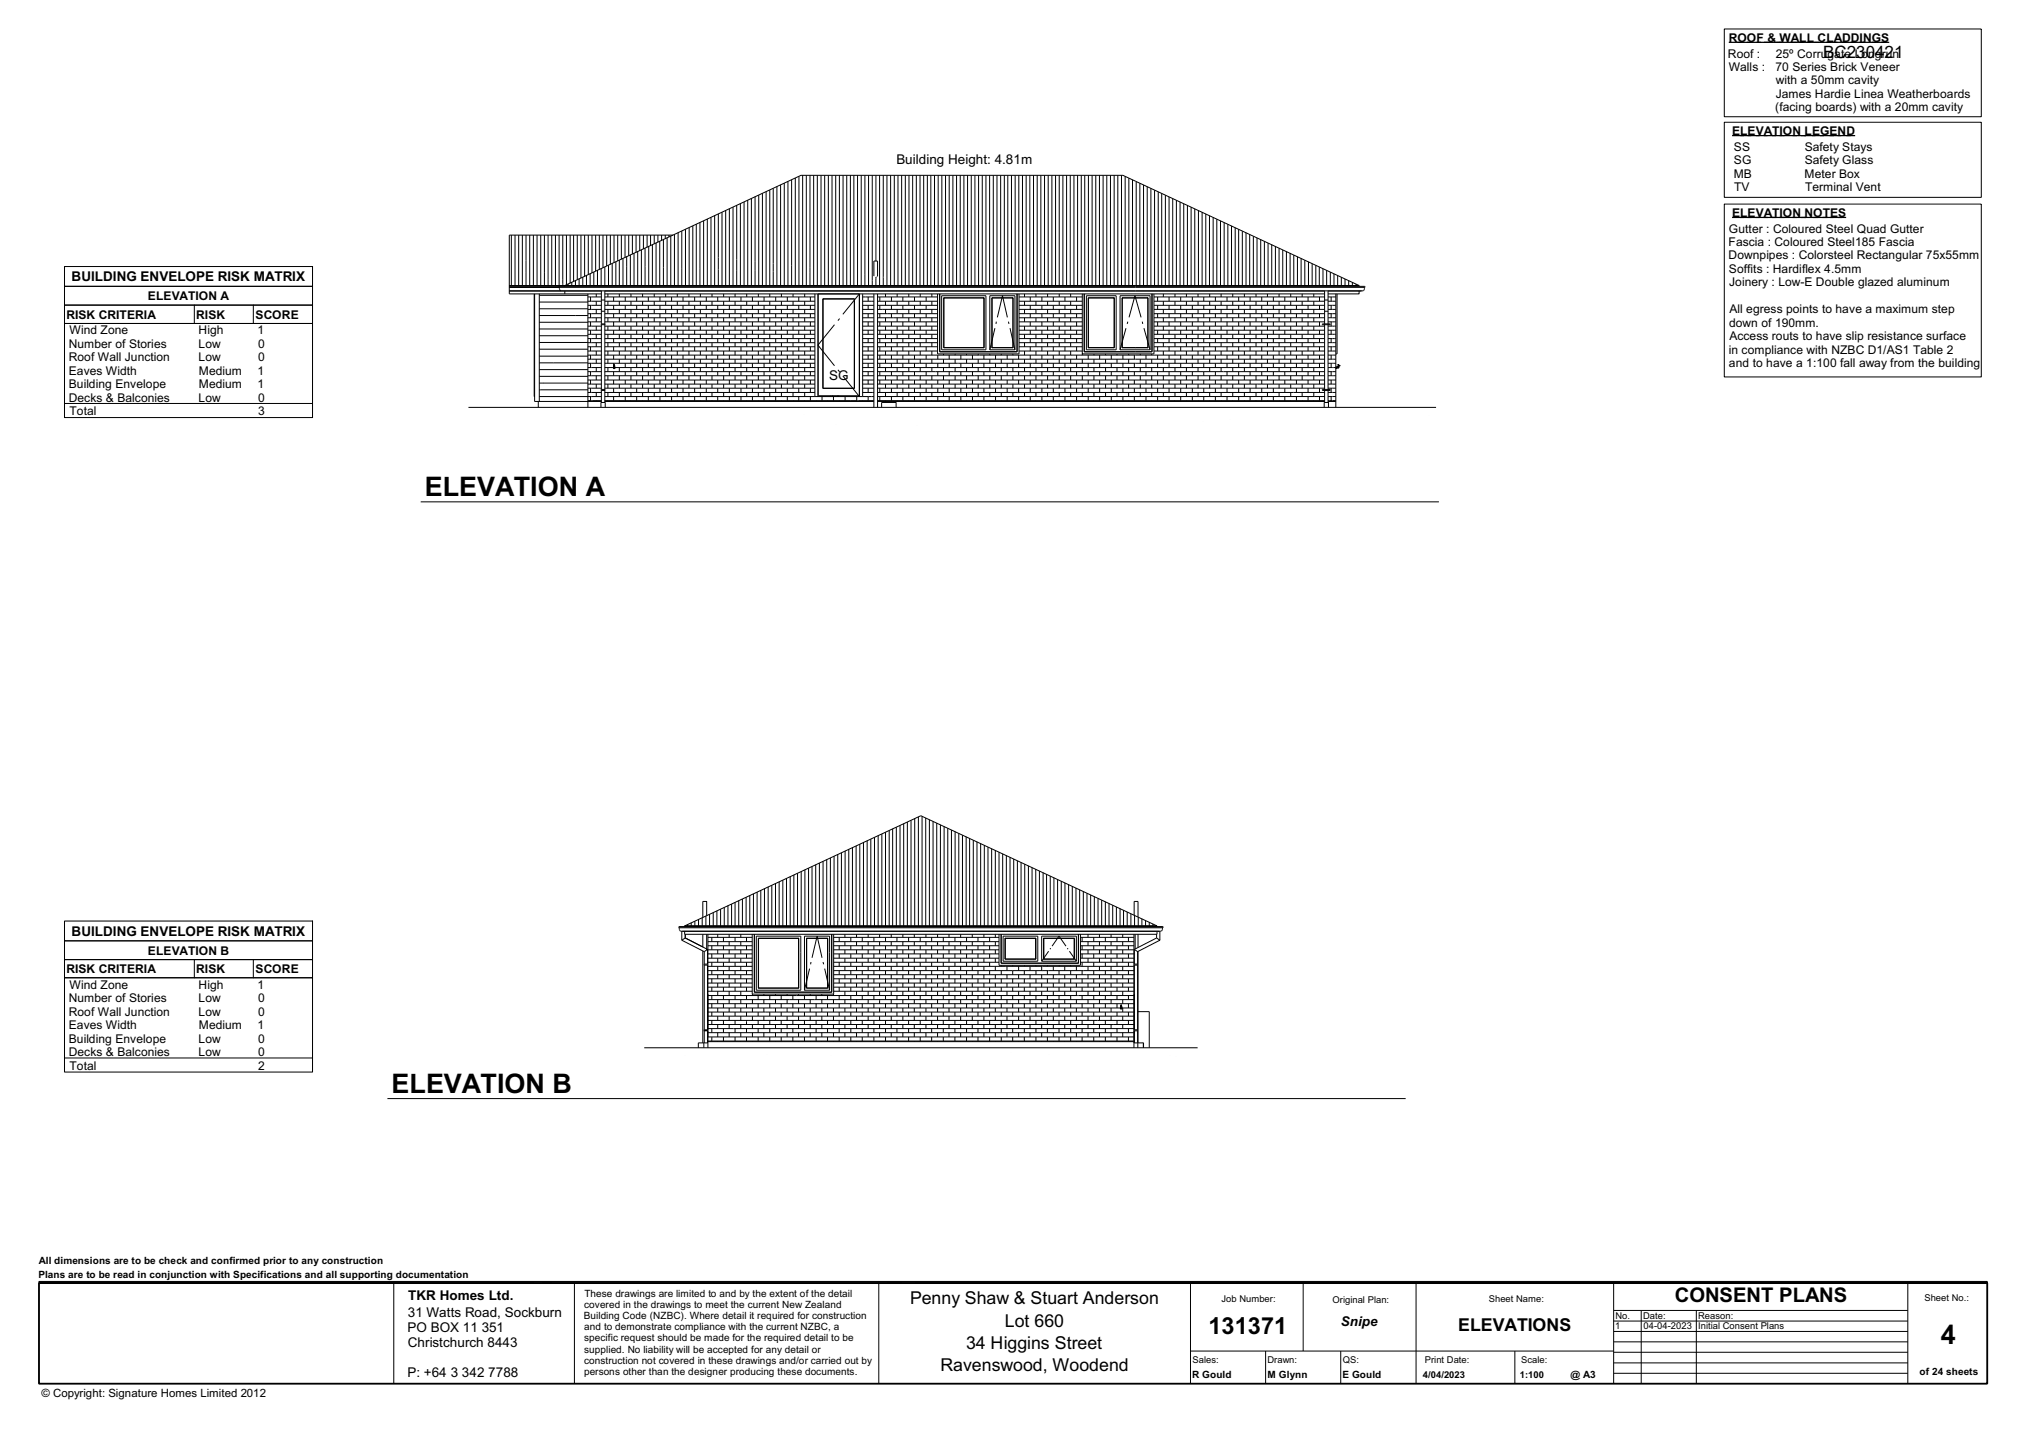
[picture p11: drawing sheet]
<svg xmlns="http://www.w3.org/2000/svg" width="420mm" height="297mm" viewBox="0 0 420 297" stroke-linecap="round" stroke-linejoin="round" font-family="sans-serif">
<defs><g id="words">
<g font-size="5.6">
<text x="88.1" y="103">ELEVATION A</text>
<text x="81.2" y="226.7">ELEVATION B</text>
<text x="402.5" y="278.8">4</text>
</g>
<text font-size="4.9" x="250.6" y="276.7">131371</text>
<text font-size="4.2" x="347.3" y="270.1">CONSENT PLANS</text>
<g font-size="3.7">
<text x="188.7" y="270.5">Penny Shaw &amp; Stuart Anderson</text>
<text x="208.4" y="275.2">Lot 660</text>
<text x="200.4" y="279.8">34 Higgins Street</text>
<text x="302.4" y="276.1">ELEVATIONS</text>
<text x="195" y="284.4">Ravenswood, Woodend</text>
</g>
<text font-size="3.5" x="378.1" y="12">BC230421</text>
<g font-size="2.8">
<text x="185.9" y="34.1">Building Height: 4.81m</text>
<text x="14.9" y="58.3">BUILDING ENVELOPE RISK MATRIX</text>
<text x="172" y="78.8">SG</text>
<text x="14.9" y="194.1">BUILDING ENVELOPE RISK MATRIX</text>
<text x="84.7" y="269.6">TKR Homes Ltd.</text>
<text x="84.6" y="273.2">31 Watts Road, Sockburn</text>
<text x="278" y="275.1">Snipe</text>
<text x="84.5" y="276.3">PO BOX 11 351</text>
<text x="84.6" y="279.4">Christchurch 8443</text>
<text x="84.5" y="285.6">P: +64 3 342 7788</text>
</g>
<g font-size="2.5">
<text x="358.4" y="11.9">Roof :</text>
<text x="358.5" y="8.6">ROOF &amp; WALL CLADDINGS</text>
<text x="368.3" y="11.9">25º Corrugate Longrun</text>
<text x="358.5" y="14.7">Walls :</text>
<text x="368.2" y="14.7">70 Series Brick Veneer</text>
<text x="368.3" y="17.5">with a 50mm cavity</text>
<text x="368.2" y="23.1">(facing boards) with a 20mm cavity</text>
<text x="368.3" y="20.3">James Hardie Linea Weatherboards</text>
<text x="359.2" y="28">ELEVATION LEGEND</text>
<text x="359.6" y="31.3">SS</text>
<text x="359.6" y="34.1">SG</text>
<text x="374.3" y="31.3">Safety Stays</text>
<text x="374.3" y="34.1">Safety Glass</text>
<text x="359.5" y="36.9">MB</text>
<text x="359.7" y="39.7">TV</text>
<text x="374.2" y="36.9">Meter Box</text>
<text x="374.4" y="39.7">Terminal Vent</text>
<text x="359.2" y="45">ELEVATION NOTES</text>
<text x="358.5" y="51.1">Fascia : Coloured Steel185 Fascia</text>
<text x="358.5" y="53.8">Downpipes : Colorsteel Rectangular 75x55mm</text>
<text x="358.6" y="48.3">Gutter : Coloured Steel Quad Gutter</text>
<text x="358.6" y="56.6">Soffits : Hardiflex 4.5mm</text>
<text x="358.6" y="59.4">Joinery : Low-E Double glazed aluminum</text>
<text x="30.7" y="62.3">ELEVATION A</text>
<text x="358.6" y="65">All egress points to have a maximum step</text>
<text x="13.8" y="66.1">RISK CRITERIA</text>
<text x="14.4" y="69.3">Wind Zone</text>
<text x="40.7" y="66.1">RISK</text>
<text x="41.2" y="69.3">High</text>
<text x="53" y="66.1">SCORE</text>
<text x="53.4" y="69.3">1</text>
<text x="358.6" y="67.8">down of 190mm.</text>
<text x="358.6" y="70.6">Access routs to have slip resistance surface</text>
<text x="14.3" y="72.1">Number of Stories</text>
<text x="14.3" y="74.9">Roof Wall Junction</text>
<text x="14.3" y="77.7">Eaves Width</text>
<text x="41.2" y="72.1">Low</text>
<text x="41.2" y="74.9">Low</text>
<text x="41.2" y="77.7">Medium</text>
<text x="53.4" y="77.7">1</text>
<text x="53.5" y="74.9">0</text>
<text x="53.5" y="72.1">0</text>
<text x="358.5" y="73.4">in compliance with NZBC D1/AS1 Table 2</text>
<text x="358.6" y="76.2">and to have a 1:100 fall away from the building</text>
<text x="14.3" y="80.5">Building Envelope</text>
<text x="14.3" y="83.3">Decks &amp; Balconies</text>
<text x="41.2" y="83.3">Low</text>
<text x="41.2" y="80.5">Medium</text>
<text x="53.4" y="80.5">1</text>
<text x="53.5" y="83.3">0</text>
<text x="14.4" y="86.1">Total</text>
<text x="53.5" y="86.1">3</text>
<text x="13.8" y="201.8">RISK CRITERIA</text>
<text x="30.7" y="198">ELEVATION B</text>
<text x="40.7" y="201.8">RISK</text>
<text x="53" y="201.8">SCORE</text>
<text x="14.3" y="207.9">Number of Stories</text>
<text x="14.4" y="205.1">Wind Zone</text>
<text x="41.2" y="205.1">High</text>
<text x="41.2" y="207.9">Low</text>
<text x="53.4" y="205.1">1</text>
<text x="53.5" y="207.9">0</text>
<text x="14.3" y="210.7">Roof Wall Junction</text>
<text x="14.3" y="213.5">Eaves Width</text>
<text x="41.2" y="210.7">Low</text>
<text x="41.2" y="213.5">Medium</text>
<text x="53.4" y="213.5">1</text>
<text x="53.5" y="210.7">0</text>
<text x="14.3" y="216.3">Building Envelope</text>
<text x="14.3" y="219.1">Decks &amp; Balconies</text>
<text x="14.4" y="221.9">Total</text>
<text x="41.2" y="216.3">Low</text>
<text x="41.2" y="219.1">Low</text>
<text x="53.5" y="216.3">0</text>
<text x="53.5" y="219.1">0</text>
<text x="53.6" y="221.9">2</text>
</g>
<text font-size="2.4" x="8.6" y="289.7">© Copyright: Signature Homes Limited 2012</text>
<g font-size="2.1">
<text x="8.1" y="262.3">All dimensions are to be check and confirmed prior to any construction</text>
<text x="8" y="265.1">Plans are to be read in conjunction with Specifications and all supporting documentation</text>
<text x="121.2" y="268.9">These drawings are limited to and by the extent of the detail</text>
<text x="121.1" y="273.6">Building Code (NZBC). Where detail it required for construction</text>
<text x="121.2" y="271.3">covered in the drawings to meet the current New Zealand</text>
<text x="121.2" y="275.9">and to demonstrate compliance with the current NZBC, a</text>
<text x="121.2" y="278.3">specific request should be made for the required detail to be</text>
<text x="121.2" y="280.6">supplied. No liability will be accepted for any detail or</text>
<text x="121.1" y="285.2">persons other than the designer producing these documents.</text>
<text x="121.2" y="282.9">construction not covered in these drawings and/or carried out by</text>
<text x="247.2" y="285.9">R Gould</text>
<text x="262.9" y="285.9">M Glynn</text>
<text x="278.4" y="285.9">E Gould</text>
<text x="325.7" y="285.9">@ A3</text>
<text x="398.1" y="285.2">of 24 sheets</text>
</g>
<g font-size="1.9">
<text x="399.1" y="269.9">Sheet No.:</text>
<text x="253.3" y="270.1">Job Number:</text>
<text x="276.4" y="270.3">Original Plan:</text>
<text x="308.7" y="270.1">Sheet Name:</text>
<text x="335" y="275.8">1</text>
<text x="335" y="273.6">No.</text>
<text x="340.7" y="273.6">Date:</text>
<text x="340.8" y="275.8">04-04-2023 Initial Consent Plans</text>
<text x="352.2" y="273.6">Reason:</text>
<text x="247.3" y="282.7">Sales:</text>
<text x="262.8" y="282.7">Drawn:</text>
<text x="278.5" y="282.7">QS:</text>
<text x="295.1" y="285.8">4/04/2023</text>
<text x="295.5" y="282.7">Print Date:</text>
<text x="315.2" y="285.8">1:100</text>
<text x="315.5" y="282.8">Scale:</text>
</g>
</g></defs>
<path d="M8.1 266.1h404v20.9h-404z" fill="none" stroke="#000" stroke-width=".38"/>
<g fill="none" stroke="#000" stroke-width=".21">
<path d="M357.6 6h53.3v18.2h-53.3zM158.9 39.8v19.4M159.6 39.4v19.8M160.4 39.1v20.1M161.1 38.7v20.5M161.9 38.4v20.8M162.6 38v21.2M163.4 37.6v21.6M164.2 37.3v21.9M164.9 36.9v22.3M165.7 36.6v22.6M166.5 36.4v22.8"/>
<path d="M167.2 36.4v22.8M168 36.4v22.8M168.7 36.4v22.8M169.5 36.4v22.8M170.3 36.4v22.8M171 36.4v22.8M171.8 36.4v22.8M172.5 36.4v22.8M173.3 36.4v22.8M174.1 36.4v22.8M174.8 36.4v22.8M175.6 36.4v22.8"/>
<path d="M176.4 36.4v22.8M177.1 36.4v22.8M177.8 36.4v22.8M178.6 36.4v22.8M179.4 36.4v22.8M180.1 36.4v22.8M180.9 36.4v22.8M181.7 36.4v17.7M182.4 36.4v22.8M183.2 36.4v22.8M183.9 36.4v22.8M184.7 36.4v22.8"/>
<path d="M185.5 36.4v22.8M186.2 36.4v22.8M187 36.4v22.8M187.7 36.4v22.8M188.5 36.4v22.8M189.3 36.4v22.8M190 36.4v22.8M190.8 36.4v22.8M191.6 36.4v22.8M192.3 36.4v22.8M193 36.4v22.8M193.8 36.4v22.8"/>
<path d="M194.6 36.4v22.8M195.3 36.4v22.8M196.1 36.4v22.8M196.8 36.4v22.8M197.6 36.4v22.8M198.4 36.4v22.8M199.1 36.4v22.8M199.9 36.4v22.8M200.7 36.4v22.8M201.4 36.4v22.8M202.2 36.4v22.8M202.9 36.4v22.8"/>
<path d="M203.7 36.4v22.8M204.5 36.4v22.8M205.2 36.4v22.8M206 36.4v22.8M206.8 36.4v22.8M207.5 36.4v22.8M208.3 36.4v22.8M209 36.4v22.8M209.8 36.4v22.8M210.5 36.4v22.8M211.3 36.4v22.8M212 36.4v22.8"/>
<path d="M212.8 36.4v22.8M213.6 36.4v22.8M214.3 36.4v22.8M215.1 36.4v22.8M215.9 36.4v22.8M216.6 36.4v22.8M217.4 36.4v22.8M218.1 36.4v22.8M218.9 36.4v22.8M219.7 36.4v22.8M220.4 36.4v22.8M221.2 36.4v22.8"/>
<path d="M222 36.4v22.8M222.7 36.4v22.8M223.5 36.4v22.8M224.2 36.4v22.8M225 36.4v22.8M225.7 36.4v22.8M226.5 36.4v22.8M227.2 36.4v22.8M228 36.4v22.8M228.8 36.4v22.8M229.5 36.4v22.8M230.3 36.4v22.8"/>
<path d="M231.1 36.4v22.8M231.8 36.4v22.8M232.6 36.4v22.8M233.3 36.6v22.6M234.1 37v22.2M234.9 37.3v21.9M235.6 37.7v21.5M236.4 38v21.2M237.1 38.4v20.8M237.9 38.7v20.5M238.7 39.1v20.1M239.4 39.5v19.7"/>
<path d="M240.2 39.8v19.4M357.6 25.4h53.3v15.5h-53.3zM13.4 59.4h51.4v3.9h-51.4zM13.4 55.3h51.4v4.1h-51.4zM105.6 59.4h177.4l.1 .2h-177.5M106 48.8v10.4M106.8 48.8v10.4M107.6 48.8v10.4M108.3 48.8v10.4M109.1 48.8v10.4M109.9 48.8v10.4M110.6 48.8v10.4"/>
<path d="M111.4 48.8v10.4M112.1 48.8v10.4M112.9 48.8v10.4M113.7 48.8v10.4M114.4 48.8v10.4M115.2 48.8v10.4M115.9 59.4v.2M115.9 48.8v10.4M116 59.6v.4l.3 .3M116.7 48.8v10.4M117.1 59.2v.2M117.5 48.8v10.3"/>
<path d="M117.8 58.9v.3M118.2 48.8v9.9M118.6 58.6v.6M119 48.8v9.6M119.3 58.2v1M119.7 48.8v9.2M120.1 57.8v1.4M120.5 48.8v8.9M120.9 57.5v1.7M121.2 48.8v8.5M121.6 57.2v2M122 48.8v8.1"/>
<path d="M122.4 56.8v2.4M122.8 48.8v7.8M123.1 56.4v2.8M123.5 48.8v7.4M123.9 56.1v3.1M124.3 48.8v7.1M124.7 55.7v3.5M125.1 48.8v6.7M125.4 55.4v3.8M125.8 48.8v6.4M126.2 55v4.2M126.6 48.8v6"/>
<path d="M127 54.7v4.5M127.3 48.8v5.7M127.7 54.3v4.9M128.1 48.8v5.3M128.4 53.9v5.3M128.9 48.8v5M129.2 53.6v5.6M129.6 48.8v4.6M130 53.2v6M130.4 48.8v4.2M130.7 52.9v6.3M131.1 48.8v3.9"/>
<path d="M131.5 52.5v6.7M131.9 48.8v3.5M132.2 52.2v7M132.7 48.8v3.2M133 51.8v7.4M133.4 48.8v2.8M133.8 51.5v7.7M134.2 48.8v2.5M134.5 51.1v8.1M134.9 48.8v2.1M135.3 50.8v8.4M135.7 48.8v1.7"/>
<path d="M136.1 50.4v8.8M136.4 48.8v1.4M136.8 50v9.2M137.2 48.8v1.1M137.6 49.7v9.5M138 48.8v.7M138.3 49.3v9.9M138.7 48.8v.4M139.1 49v10.2M139.5 48.8h.1M139.5 48.8h-33.9v12.2h19.1M139.9 48.6v10.6"/>
<path d="M140.6 48.3v10.9M141.4 47.9v11.3M142.2 47.5v11.7M142.9 47.2v12M143.7 46.9v12.3M144.4 46.5v12.7M145.2 46.1v13.1M145.9 45.8v13.4M146.7 45.4v13.8M147.4 45.1v14.1M148.2 44.7v14.5M149 44.4v14.8"/>
<path d="M149.7 44v15.2M150.5 43.6v15.6M151.3 43.3v15.9M152 43v16.2M152.8 42.6v16.6M153.5 42.3v16.9M154.3 41.9v17.3M155.1 41.5v17.7M155.8 41.2v18M156.6 40.8v18.4M157.4 40.5v18.7M158.1 40.1v19.1"/>
<path d="M181.2 57.3v-3.2h.8v3.2M181.7 57.4v1.8M181.7 57.4h.1M182 57.3l-.1 .1M240.9 40.1v19.1M241.7 40.5v18.7M242.4 40.9v18.3M243.2 41.2v18M244 41.6v17.6M244.7 41.9v17.3M245.5 42.3v16.9M246.3 42.6v16.6"/>
<path d="M247 43v16.2M247.8 43.4v15.8M248.5 43.7v15.5M249.3 44v15.2M250.1 44.4v14.8M250.8 44.7v14.5M251.6 45.1v14.1M252.3 45.5v13.7M253.1 45.8v13.4M253.9 46.2v13M254.6 46.5v12.7M255.4 46.9v12.3"/>
<path d="M256.2 47.2v12M256.9 47.6v11.6M257.6 48v11.2M258.4 48.3v10.9M259.2 48.6v10.6M259.9 49v10.2M260.7 49.4v9.8M261.4 49.7v9.5M262.2 50.1v9.1M263 50.4v8.8M263.7 50.8v8.4M264.5 51.1v8.1"/>
<path d="M265.3 51.5v7.7M266 51.9v7.3M266.8 52.2v7M267.5 52.5v6.7M268.3 52.9v6.3M269.1 53.3v5.9M269.8 53.6v5.6M270.6 54v5.2M271.4 54.3v4.9M272.1 54.7v4.5M272.9 55v4.2M273.6 55.4v3.8"/>
<path d="M274.4 55.8v3.4M275.1 56.1v3.1M275.9 56.4v2.8M276.6 56.8v2.4M277.4 57.2v2M278.2 57.5v1.7M278.9 57.9v1.3M279.7 58.2v1M280.5 58.6v.6M281.2 58.9v.3M281.9 59.2l-49-22.8h-66.8l-49 22.8h53.4M281.9 59.2v.2"/>
<path d="M281.9 59.2h-176.3M281.9 59.3h-176.3M283 59.6l-.2 .7M357.6 42.3h53.3v35.9h-53.3zM13.4 67.1h51.4v19.5h-51.4zM13.4 63.3h51.4v3.8h-51.4zM40.3 63.3v3.8M52.5 63.3v3.8M105.6 60.4l169.1-.1v23.2M110.8 61l.1 21.3M110.9 61v22.3h13.8M111.8 61v22.3"/>
<path d="M111.8 79.5h10.1M111.8 78.1h10.1M111.8 73.9h10.1M111.8 72.4h10.1M111.8 71h10.1M111.8 66.8h10.1M111.8 65.4h10.1M111.8 64.1h10.1M111.8 69.6h10.1M111.8 68.2h10.1M111.8 62.7h10.1M111.8 61.3h10.1"/>
<path d="M111.8 76.7h10.1M111.8 75.3h10.1M116.6 60.3l.1 .1M117.1 60.4v.6M121.9 61v23.5M121.9 79.7h2.8M121.9 78.8h2.8M121.9 77.9h2.8M121.9 73.7h2.8M121.9 71.1h2.8M121.9 70.2h2.8M121.9 69.3h.7"/>
<path d="M121.9 68.5h2.8M121.9 67.7h2.8M121.9 66.8h2.8M121.9 65.9h2.8M121.9 65.1h2.8M121.9 64.2h2.8M121.9 63.3h2.8M121.9 62.5h2.8M121.9 61.6h2.8M122.5 77.1v.8M122.5 78.8v.9M122.5 71.9v.9"/>
<path d="M122.5 61.6v.9M122.5 63.3v.9M122.5 65.1v.8M122.5 66.8v.9M122.5 68.5v.8M122.5 70.2v.9M122.5 73.7v.8M122.5 75.4v.8M122.6 69.3h2.1M123.7 77.9v.9M123.7 79.7v.8M123.7 61v.6"/>
<path d="M123.7 72.8v.9M123.7 62.5v.8M123.7 64.2v.9M123.7 65.9v.9M123.7 67.7v.8M123.7 69.3v.9M123.7 71.1v.8M123.7 74.5v.9M123.7 76.2v.9M124.7 67.2h.8v.2h-.8M124.7 60.3v23.2M124.7 64.6h.7"/>
<path d="M124.7 62.2h.7M124.7 72.8h-2.8M124.7 71.9h-2.8M124.7 74.5h-2.8M124.7 77.1h-2.8M124.7 76.2h-2.8M124.7 75.4h-2.8M125.4 67.4v13.4M125.4 61h149.3M125.4 60.3v6.9M125.4 79.7h43.6M125.4 78.8h43.6"/>
<path d="M125.4 77.9h43.6M125.4 72.8h43.6M125.4 73.7h43.6M125.4 71.9h43.6M125.4 70.2h43.6M125.4 68.5h43.6M125.4 65.9h43.6M125.4 64.2h43.6M125.4 62.5h43.6M125.4 69.3h43.6M125.4 71.1h43.6M125.4 67.7h43.6"/>
<path d="M125.4 66.8h43.6M125.4 65.1h43.6M125.4 63.3h43.6M125.4 74.5h43.6M125.4 76.2h2.1M125.4 77.1h43.6M125.4 75.4h43.6M126.1 77.9v.9M126.1 79.7v.8M126.1 61v.6M126.1 71.1v.8M126.1 72.8v.9"/>
<path d="M126.1 62.5v.8M126.1 64.2v.9M126.1 65.9v.9M126.1 67.7v.8M126.1 69.3v.9M126.1 74.5v.9M126.1 76.2v.9M127.3 76v.1M127.3 75.9h.1M127.3 78.8v.9M127.3 71.9v.9M127.3 73.7v.8"/>
<path d="M127.3 61.6v.9M127.3 63.3v.9M127.3 65.1v.8M127.3 66.8v.9M127.3 68.5v.8M127.3 70.2v.9M127.3 75.4l-.1 1h.3v-.2h-.3M127.3 77.1v.8M127.3 75.9v.2M127.3 76.2v.2M127.3 76.4h.1M127.3 76v.2"/>
<path d="M127.3 76l.1-.4v.6M127.4 76.2l.1 .1M127.4 76.4h.1M127.4 75.8h.1M127.4 75.9l.1 .1M127.4 75.8l-.1 .1M127.4 75.9v.2M127.4 76l-.1 .1M127.5 76v.1M127.5 76.3h-.1M127.5 76.4h-.1M127.5 76.2v.1"/>
<path d="M127.5 76.3h-.2M127.5 76.3l-.2 .1M127.5 76v.3M127.5 76h-.1M127.5 76l-.1 .1M127.5 75.8l-.1 .1M127.5 75.9h-.1M127.5 75.8v.1M128.4 79.7v.8M128.4 77.9v.9M128.4 72.8v.9M128.4 61v.6"/>
<path d="M128.4 62.5v.8M128.4 64.2v.9M128.4 65.9v.9M128.4 67.7v.8M128.4 69.3v.9M128.4 71.1v.8M128.4 74.5v.9M128.4 76.2v.9M129.7 77.1v.8M129.7 78.8v.9M129.7 71.9v.9M129.7 73.7v.8"/>
<path d="M129.7 61.6v.9M129.7 63.3v.9M129.7 65.1v.8M129.7 66.8v.9M129.7 68.5v.8M129.7 70.2v.9M129.7 75.4v.8M130.9 79.7v.8M130.9 77.9v.9M130.9 72.8v.9M130.9 61v.6M130.9 62.5v.8"/>
<path d="M130.9 64.2v.9M130.9 65.9v.9M130.9 67.7v.8M130.9 69.3v.9M130.9 71.1v.8M130.9 74.5v.9M130.9 76.2v.9M132 78.8v.9M132 77.1v.8M132 71.9v.9M132 73.7v.8M132 61.6v.9"/>
<path d="M132 63.3v.9M132 65.1v.8M132 66.8v.9M132 68.5v.8M132 70.2v.9M132 75.4v.8M133.3 79.7v.8M133.3 77.9v.9M133.3 71.1v.8M133.3 72.8v.9M133.3 61v.6M133.3 62.5v.8"/>
<path d="M133.3 64.2v.9M133.3 65.9v.9M133.3 67.7v.8M133.3 69.3v.9M133.3 74.5v.9M133.3 76.2v.9M134.4 78.8v.9M134.4 71.9v.9M134.4 73.7v.8M134.4 61.6v.9M134.4 63.3v.9M134.4 65.1v.8"/>
<path d="M134.4 66.8v.9M134.4 68.5v.8M134.4 70.2v.9M134.5 75.4v.8M134.5 77.1v.8M135.7 77.9v.9M135.7 79.7v.8M135.7 61v.6M135.7 72.8v.9M135.7 62.5v.8M135.7 64.2v.9M135.7 65.9v.9"/>
<path d="M135.7 67.7v.8M135.7 69.3v.9M135.7 71.1v.8M135.7 76.2v.9M135.7 74.5v.9M136.9 77.1v.8M136.9 78.8v.9M136.9 71.9v.9M136.9 61.6v.9M136.9 63.3v.9M136.9 65.1v.8M136.9 66.8v.9"/>
<path d="M136.9 68.5v.8M136.9 70.2v.9M136.9 73.7v.8M136.9 75.4v.8M138 77.9v.9M138 79.7v.8M138 71.1v.8M138 72.8v.9M138 61v.6M138 62.5v.8M138 64.2v.9M138 65.9v.9"/>
<path d="M138 67.7v.8M138 69.3v.9M138 76.2v.9M138 74.5v.9M139.3 77.1v.8M139.3 78.8v.9M139.3 71.9v.9M139.3 73.7v.8M139.3 61.6v.9M139.3 63.3v.9M139.3 65.1v.8M139.3 66.8v.9"/>
<path d="M139.3 68.5v.8M139.3 70.2v.9M139.3 75.4v.8M140.5 77.9v.9M140.5 79.7v.8M140.5 61v.6M140.5 72.8v.9M140.5 62.5v.8M140.5 64.2v.9M140.5 65.9v.9M140.5 67.7v.8M140.5 69.3v.9"/>
<path d="M140.5 71.1v.8M140.5 76.2v.9M140.5 74.5v.9M141.6 77.1v.8M141.6 78.8v.9M141.6 71.9v.9M141.6 73.7v.8M141.6 61.6v.9M141.6 63.3v.9M141.6 65.1v.8M141.6 66.8v.9M141.6 68.5v.8"/>
<path d="M141.6 70.2v.9M141.6 75.4v.8M142.9 77.9v.9M142.9 79.7v.8M142.9 71.1v.8M142.9 72.8v.9M142.9 61v.6M142.9 62.5v.8M142.9 64.2v.9M142.9 65.9v.9M142.9 67.7v.8M142.9 69.3v.9"/>
<path d="M142.9 74.5v.9M142.9 76.2v.9M144.1 77.1v.8M144.1 78.8v.9M144.1 71.9v.9M144.1 61.6v.9M144.1 63.3v.9M144.1 65.1v.8M144.1 66.8v.9M144.1 68.5v.8M144.1 70.2v.9M144.1 73.7v.8"/>
<path d="M144.1 75.4v.8M145.2 77.9v.9M145.2 79.7v.8M145.2 72.8v.9M145.2 71.1v.8M145.2 61v.6M145.2 62.5v.8M145.2 64.2v.9M145.2 65.9v.9M145.2 67.7v.8M145.2 69.3v.9M145.2 74.5v.9"/>
<path d="M145.2 76.2v.9M146.5 77.1v.8M146.5 78.8v.9M146.5 71.9v.9M146.5 73.7v.8M146.5 61.6v.9M146.5 63.3v.9M146.5 65.1v.8M146.5 66.8v.9M146.5 68.5v.8M146.5 70.2v.9M146.5 75.4v.8"/>
<path d="M147.7 77.9v.9M147.7 79.7v.8M147.7 71.1v.8M147.7 72.8v.9M147.7 61v.6M147.7 62.5v.8M147.7 64.2v.9M147.7 65.9v.9M147.7 67.7v.8M147.7 69.3v.9M147.7 74.5v.9M147.7 76.2v.9"/>
<path d="M148.8 78.8v.9M148.8 71.9v.9M148.8 73.7v.8M148.8 61.6v.9M148.8 63.3v.9M148.8 65.1v.8M148.8 66.8v.9M148.8 68.5v.8M148.8 70.2v.9M148.8 75.4v.8M148.8 77.1v.8M150.1 77.9v.9"/>
<path d="M150.1 79.7v.8M150.1 61v.6M150.1 72.8v.9M150.1 62.5v.8M150.1 64.2v.9M150.1 65.9v.9M150.1 67.7v.8M150.1 69.3v.9M150.1 71.1v.8M150.1 74.5v.9M150.1 76.2v.9M151.3 77.1v.8"/>
<path d="M151.3 78.8v.9M151.3 71.9v.9M151.3 61.6v.9M151.3 63.3v.9M151.3 65.1v.8M151.3 66.8v.9M151.3 68.5v.8M151.3 70.2v.9M151.3 73.7v.8M151.3 75.4v.8M152.4 77.9v.9M152.4 79.7v.8"/>
<path d="M152.4 72.8v.9M152.4 61v.6M152.4 62.5v.8M152.4 64.2v.9M152.4 65.9v.9M152.4 67.7v.8M152.4 69.3v.9M152.4 71.1v.8M152.4 74.5v.9M152.4 76.2v.9M153.7 77.1v.8M153.7 78.8v.9"/>
<path d="M153.7 71.9v.9M153.7 73.7v.8M153.7 61.6v.9M153.7 63.3v.9M153.7 65.1v.8M153.7 66.8v.9M153.7 68.5v.8M153.7 70.2v.9M153.7 75.4v.8M154.9 77.9v.9M154.9 79.7v.8M154.9 72.8v.9"/>
<path d="M154.9 61v.6M154.9 62.5v.8M154.9 64.2v.9M154.9 65.9v.9M154.9 67.7v.8M154.9 69.3v.9M154.9 71.1v.8M154.9 74.5v.9M154.9 76.2v.9M156 78.8v.9M156 71.9v.9M156 73.7v.8"/>
<path d="M156 61.6v.9M156 63.3v.9M156 65.1v.8M156 66.8v.9M156 68.5v.8M156 70.2v.9M156 75.4v.8M156 77.1v.8M157.3 77.9v.9M157.3 79.7v.8M157.3 72.8v.9M157.3 61v.6"/>
<path d="M157.3 62.5v.8M157.3 64.2v.9M157.3 65.9v.9M157.3 67.7v.8M157.3 69.3v.9M157.3 71.1v.8M157.3 74.5v.9M157.3 76.2v.9M158.5 78.8v.9M158.5 71.9v.9M158.5 61.6v.9M158.5 63.3v.9"/>
<path d="M158.5 65.1v.8M158.5 66.8v.9M158.5 68.5v.8M158.5 70.2v.9M158.5 73.7v.8M158.5 75.4v.8M158.5 77.1v.8M159.6 77.9v.9M159.6 79.7v.8M159.6 61v.6M159.6 72.8v.9M159.6 62.5v.8"/>
<path d="M159.6 64.2v.9M159.6 65.9v.9M159.6 67.7v.8M159.6 69.3v.9M159.6 71.1v.8M159.6 74.5v.9M159.6 76.2v.9M160.9 78.8v.9M160.9 71.9v.9M160.9 73.7v.8M160.9 61.6v.9M160.9 63.3v.9"/>
<path d="M160.9 65.1v.8M160.9 66.8v.9M160.9 68.5v.8M160.9 70.2v.9M160.9 75.4v.8M160.9 77.1v.8M162.1 77.9v.9M162.1 79.7v.8M162.1 61v.6M162.1 72.8v.9M162.1 62.5v.8M162.1 64.2v.9"/>
<path d="M162.1 65.9v.9M162.1 67.7v.8M162.1 69.3v.9M162.1 71.1v.8M162.1 74.5v.9M162.1 76.2v.9M163.3 78.8v.9M163.3 71.9v.9M163.3 73.7v.8M163.3 61.6v.9M163.3 63.3v.9M163.3 65.1v.8"/>
<path d="M163.3 66.8v.9M163.3 68.5v.8M163.3 70.2v.9M163.3 75.4v.8M163.3 77.1v.8M164.5 77.9v.9M164.5 79.7v.8M164.5 61v.6M164.5 71.1v.8M164.5 72.8v.9M164.5 62.5v.8M164.5 64.2v.9"/>
<path d="M164.5 65.9v.9M164.5 67.7v.8M164.5 69.3v.9M164.5 74.5v.9M164.5 76.2v.9M165.6 78.8v.9M165.6 71.9v.9M165.6 73.7v.8M165.6 61.6v.9M165.6 63.3v.9M165.6 65.1v.8M165.6 66.8v.9"/>
<path d="M165.6 68.5v.8M165.6 70.2v.9M165.6 75.4v.8M165.6 77.1v.8M166.9 77.9v.9M166.9 79.7v.8M166.9 71.1v.8M166.9 72.8v.9M166.9 61v.6M166.9 62.5v.8M166.9 64.2v.9M166.9 65.9v.9"/>
<path d="M166.9 67.7v.8M166.9 69.3v.9M166.9 74.5v.9M166.9 76.2v.9M168.1 78.8v.9M168.1 71.9v.9M168.1 73.7v.8M168.1 61.6v.9M168.1 63.3v.9M168.1 65.1v.8M168.1 66.8v.9M168.1 68.5v.8"/>
<path d="M168.1 70.2v.9M168.1 75.4v.8M168.1 77.1v.8M169 61v21.3M169 61.6h-43.6M169 76.2l-41.5 .1M169.6 61v21.3M169.7 61v21.1h8.5M170.6 62v18.6M170.6 62h.1M170.6 62h6.6M173.1 67.4l-3.5 4.2 3.5 4.3"/>
<path d="M173.8 76.7l.3 .4M174.1 66.1l-.3 .4M174.8 65.2l3.4-4.2v21.3l-3.4-4.3M177.2 62v18.5M177.2 62h-6.5v18.5M177.2 62h.1M177.2 62v18.6M178.9 61v21.3M178.9 79.7h2.3M178.9 78.8h2.3M178.9 77.9h2.3M178.9 73.7h2.3"/>
<path d="M178.9 72.8h2.3M178.9 71.9h2.3M178.9 71.1h2.3M178.9 70.2h2.3M178.9 68.5h2.3M178.9 67.7h2.3M178.9 66.8h2.3M178.9 65.9h2.3M178.9 65.1h2.3M178.9 64.2h2.3M178.9 63.3h2.3M178.9 69.3h2.3"/>
<path d="M178.9 74.5h2.3M178.9 75.4h2.3M178.9 77.1h2.3M178.9 76.2h2.3M180 78.8v.9M180 71.9v.9M180 73.7v.8M180 63.3v.9M180 65.1v.8M180 66.8v.9M180 68.5v.8M180 70.2v.9"/>
<path d="M180 61.6v.9M180 75.4v.8M180 77.1v.8M181.2 61v23.5M181.2 61.6h-2.3M181.2 62.5h-2.3M182 61v23.5M182 71.9h12.4M182 67.7h12.4M182 66.8h12.4M182 71.1h12.4M182 70.2h12.4"/>
<path d="M182 69.3h12.4M182 68.5h12.4M182 63.3h12.4M182 62.5h12.4M182 61.6h12.4M182 75.4h92.7M182 76.2h92.7M182 77.1h92.7M182 79.7h92.7M182.5 77.1v.8M182.5 78.8v.9M182.5 71.9v.9"/>
<path d="M182.5 65.1v.8M182.5 66.8v.9M182.5 68.5v.8M182.5 70.2v.9M182.5 61.6v.9M182.5 63.3v.9M182.5 73.7v.8M182.5 75.4v.8M183.6 79.7v.8M183.6 77.9v.9M183.6 61v.6M183.6 71.1v.8"/>
<path d="M183.6 72.8v.9M183.6 65.9v.9M183.6 67.7v.8M183.6 69.3v.9M183.6 62.5v.8M183.6 64.2v.9M183.6 74.5v.9M183.6 76.2v.9M184.9 78.8v.9M184.9 71.9v.9M184.9 65.1v.8M184.9 66.8v.9"/>
<path d="M184.9 68.5v.8M184.9 70.2v.9M184.9 61.6v.9M184.9 63.3v.9M184.9 73.7v.8M184.9 75.4v.8M184.9 77.1v.8M186.1 77.9v.9M186.1 79.7v.8M186.1 72.8v.9M186.1 65.9v.9M186.1 67.7v.8"/>
<path d="M186.1 69.3v.9M186.1 71.1v.8M186.1 61v.6M186.1 62.5v.8M186.1 64.2v.9M186.1 74.5v.9M186.1 76.2v.9M187.2 77.1v.8M187.2 78.8v.9M187.2 71.9v.9M187.2 68.5v.8M187.2 70.2v.9"/>
<path d="M187.2 61.6v.9M187.2 63.3v.9M187.2 65.1v.8M187.2 66.8v.9M187.2 73.7v.8M187.2 75.4v.8M188.5 77.9v.9M188.5 79.7v.8M188.5 61v.6M188.5 71.1v.8M188.5 72.8v.9M188.5 69.3v.9"/>
<path d="M188.5 62.5v.8M188.5 64.2v.9M188.5 65.9v.9M188.5 67.7v.8M188.5 74.5v.9M188.5 76.2v.9M189.7 77.1v.8M189.7 78.8v.9M189.7 71.9v.9M189.7 73.7v.8M189.7 70.2v.9M189.7 61.6v.9"/>
<path d="M189.7 63.3v.9M189.7 65.1v.8M189.7 66.8v.9M189.7 68.5v.8M189.7 75.4v.8M190.8 77.9v.9M190.8 79.7v.8M190.8 71.1v.8M190.8 72.8v.9M190.8 69.3v.9M190.8 61v.6M190.8 62.5v.8"/>
<path d="M190.8 64.2v.9M190.8 65.9v.9M190.8 67.7v.8M190.8 74.5v.9M190.8 76.2v.9M192.1 77.1v.8M192.1 78.8v.9M192.1 71.9v.9M192.1 61.6v.9M192.1 63.3v.9M192.1 65.1v.8M192.1 66.8v.9"/>
<path d="M192.1 68.5v.8M192.1 70.2v.9M192.1 73.7v.8M192.1 75.4v.8M193.2 79.7v.8M193.3 77.9v.9M193.3 61v.6M193.3 72.8v.9M193.3 62.5v.8M193.3 64.2v.9M193.3 65.9v.9M193.3 67.7v.8"/>
<path d="M193.3 69.3v.9M193.3 71.1v.8M193.3 76.2v.9M193.3 74.5v.9M194.4 72.8h-12.4M194.4 65.9h-12.4M194.4 65.1h-12.4M194.4 64.2h-12.4M194.5 78.8v.9M194.5 77.1v.8M194.5 73.7v.8M194.5 75.4v.8"/>
<path d="M194.9 61v12h16v-12M194.9 61v11.9h16v-11.9M195.3 61.3h9.2v11.3h-9.2zM195.7 79.7v.8M195.7 77.9v.9M195.7 73.4v.3M195.7 74.5v.9M195.7 76.2v.9M195.7 72.1h8.4M195.7 61.8v10.3M195.7 61.8h.1M195.7 61.8h8.3"/>
<path d="M196.8 78.8v.9M196.8 77.1v.8M196.8 73.7v.8M196.8 75.4v.8M198.1 79.7v.8M198.1 77.9v.9M198.1 73.4v.3M198.1 76.2v.9M198.1 74.5v.9M199.3 78.8v.9M199.3 77.1v.8M199.3 75.4v.8"/>
<path d="M199.3 73.7v.8M200.4 77.9v.9M200.4 79.7v.8M200.4 73.4v.3M200.4 76.2v.9M200.4 74.5v.9M201.7 78.8v.9M201.7 77.1v.8M201.7 75.4v.8M201.7 73.7v.8M202.9 77.9v.9M202.9 79.7v.8"/>
<path d="M202.9 73.4v.3M202.9 74.5v.9M202.9 76.2v.9M204 72.1h.1M204 72.1v-10.3h-8.3v10.3M204 78.8v.9M204 73.7v.8M204 75.4v.8M204 77.1v.8M204.1 61.8v10.3M205.3 72.6v-11.3h5.2v11.3M205.3 72.6h5.2"/>
<path d="M205.3 77.9v.9M205.3 79.7v.8M205.3 73.4v.3M205.3 74.5v.9M205.3 76.2v.9M205.7 72.1h4.4M205.7 61.8h4.4M205.7 61.8v10.3M205.7 61.8h.1M205.7 61.8v10.3h4.4M205.7 72.1h.1M205.7 61.8h4.4v10.3"/>
<path d="M206.3 68.1l-1 4.5M206.5 77.1v.8M206.5 78.8v.9M206.5 73.7v.8M206.5 75.4v.8M206.6 66.7l-.1 .5M206.8 65.8l1.1-4.5 1 4.5M207.6 77.9v.9M207.6 79.7v.8M207.6 73.4v.3M207.6 74.5v.9M207.6 76.2v.9"/>
<path d="M208.9 77.1v.8M208.9 78.8v.9M208.9 73.7v.8M208.9 75.4v.8M209.1 66.7l.2 .5M209.5 68.1l1 4.5M210.1 72.1h.1M210.1 77.9v.9M210.1 79.7v.8M210.1 73.4v.3M210.1 74.5v.9M210.1 76.2v.9"/>
<path d="M210.1 61.8v10.3M210.1 61.8h.1M211.2 77.1v.8M211.2 78.8v.9M211.2 73.7v.8M211.2 75.4v.8M211.3 61v12.4h-16.9v-12.4M211.3 72.8h13.1M211.3 71.9h13.2M211.3 71.1h13.2M211.3 70.2h13.2M211.3 65.1h13.2"/>
<path d="M211.3 69.3h13.2M211.3 68.5h13.2M211.3 67.7h13.2M211.3 66.8h13.2M211.3 65.9h13.2M211.3 63.3h13.2M211.3 62.5h13.2M211.3 61.6h13.2M212.5 77.9v.9M212.5 79.7v.8M212.5 72.8v.9M212.5 62.5v.8"/>
<path d="M212.5 64.2v.9M212.5 65.9v.9M212.5 67.7v.8M212.5 69.3v.9M212.5 71.1v.8M212.5 61v.6M212.5 74.5v.9M212.5 76.2v.9M213.7 78.8v.9M213.7 71.9v.9M213.7 63.3v.9M213.7 65.1v.8"/>
<path d="M213.7 66.8v.9M213.7 68.5v.8M213.7 70.2v.9M213.7 61.6v.9M213.7 73.7v.8M213.7 75.4v.8M213.7 77.1v.8M214.8 77.9v.9M214.8 79.7v.8M214.8 71.1v.8M214.8 72.8v.9M214.8 64.2v.9"/>
<path d="M214.8 65.9v.9M214.8 67.7v.8M214.8 69.3v.9M214.8 61v.6M214.8 62.5v.8M214.8 74.5v.9M214.8 76.2v.9M216.1 77.1v.8M216.1 78.8v.9M216.1 71.9v.9M216.1 66.8v.9M216.1 68.5v.8"/>
<path d="M216.1 70.2v.9M216.1 61.6v.9M216.1 63.3v.9M216.1 65.1v.8M216.1 75.4v.8M216.1 73.7v.8M217.3 77.9v.9M217.3 79.7v.8M217.3 61v.6M217.3 72.8v.9M217.3 65.9v.9M217.3 67.7v.8"/>
<path d="M217.3 69.3v.9M217.3 71.1v.8M217.3 62.5v.8M217.3 64.2v.9M217.3 74.5v.9M217.3 76.2v.9M218.4 77.1v.8M218.4 78.8v.9M218.4 71.9v.9M218.4 73.7v.8M218.4 66.8v.9M218.4 68.5v.8"/>
<path d="M218.4 70.2v.9M218.4 61.6v.9M218.4 63.3v.9M218.4 65.1v.8M218.4 75.4v.8M219.7 77.9v.9M219.7 79.7v.8M219.7 61v.6M219.7 71.1v.8M219.7 72.8v.9M219.7 69.3v.9M219.7 62.5v.8"/>
<path d="M219.7 64.2v.9M219.7 65.9v.9M219.7 67.7v.8M219.7 74.5v.9M219.7 76.2v.9M220.9 78.8v.9M220.9 71.9v.9M220.9 73.7v.8M220.9 70.2v.9M220.9 61.6v.9M220.9 63.3v.9M220.9 65.1v.8"/>
<path d="M220.9 66.8v.9M220.9 68.5v.8M220.9 75.4v.8M220.9 77.1v.8M222 77.9v.9M222 79.7v.8M222 71.1v.8M222 72.8v.9M222 61v.6M222 62.5v.8M222 64.2v.9M222 65.9v.9"/>
<path d="M222 67.7v.8M222 69.3v.9M222 74.5v.9M222 76.2v.9M223.3 78.8v.9M223.3 71.9v.9M223.3 61.6v.9M223.3 63.3v.9M223.3 65.1v.8M223.3 66.8v.9M223.3 68.5v.8M223.3 70.2v.9"/>
<path d="M223.3 73.7v.8M223.3 75.4v.8M223.3 77.1v.8M224.4 61v12.4h14.9v-12.4M224.4 77.9v.9M224.4 79.7v.8M224.4 73.4v.3M224.5 64.2h-13.2M224.5 74.5v.9M224.5 76.2v.9M224.9 72.9h14M225.3 61.3h6.2v11.3h-6.2z"/>
<path d="M225.7 61.8h.1M225.7 61.8v10.3M225.7 72.1h5.4M225.7 61.8h5.4M225.7 78.8v.9M225.7 73.7v.8M225.7 75.4v.8M225.7 77.1v.8M225.7 61.8v10.3h5.4M225.7 72.1h.1M225.7 61.8h5.4v10.3M226.9 77.9v.9"/>
<path d="M226.9 79.7v.8M226.9 73.4v.3M226.9 74.5v.9M226.9 76.2v.9M228 77.1v.8M228 78.8v.9M228 73.7v.8M228 75.4v.8M229.3 77.9v.9M229.3 79.7v.8M229.3 73.4v.3M229.3 74.5v.9"/>
<path d="M229.3 76.2v.9M230.5 77.1v.8M230.5 78.8v.9M230.5 73.7v.8M230.5 75.4v.8M231.1 72.1h.1M231.1 61.8v10.3M231.1 61.8h.1M231.6 77.9v.9M231.6 79.7v.8M231.6 73.4v.3M231.6 74.5v.9"/>
<path d="M231.6 76.2v.9M232.3 72.6h6.2M232.7 61.8h5.3M232.7 61.8h.1M232.7 72.1h5.4M232.7 61.8v10.3M232.9 77.1v.8M232.9 78.8v.9M232.9 73.7v.8M232.9 75.4v.8M233.5 68.1l-1.2 4.5M233.9 66.7l-.1 .5"/>
<path d="M234.1 77.9v.9M234.1 79.7v.8M234.1 73.4v.3M234.1 74.5v.9M234.1 76.2v.9M234.1 65.8l1.3-4.5 1.2 4.5M235.2 78.8v.9M235.2 73.7v.8M235.2 75.4v.8M235.2 77.1v.8M236.5 73.4v.3M236.5 76.2v.9"/>
<path d="M236.5 77.9v.9M236.5 79.7v.8M236.5 74.5v.9M236.9 66.7l.1 .5M237.2 68.1l1.3 4.5M237.7 75.4v.8M237.7 77.1v.8M237.7 78.8v.9M237.7 73.7v.8M238 61.8h-5.3v10.3M238 61.8l.1 10.3M238.1 61.8v10.3"/>
<path d="M238.5 72.6v-11.3h-6.2v11.3M238.8 74.5v.9M238.8 76.2v.9M238.8 77.9v.9M238.8 79.7v.8M238.8 73.4v.3M238.9 61v12h-14.1l.1-12M239.3 71.1h35.4M239.3 70.2h35.4M239.3 69.3h35.4M239.3 68.5h35.4M239.3 67.6h35.4"/>
<path d="M239.3 66.8h35.4M239.3 65.9h35.4M239.3 65.1h35.4M239.3 64.2h35.4M239.3 63.3h35.4M239.3 62.5h35.4M239.3 61.6h35.4M240.1 71.9v.9M240.1 75.4v.8M240.1 77.1v.8M240.1 78.8v.9M240.1 61.6v.9"/>
<path d="M240.1 63.3v.9M240.1 65.1v.8M240.1 66.8v.8M240.1 68.5v.8M240.1 70.2v.9M240.1 73.7v.8M241.3 72.8v.9M241.3 76.2v.9M241.3 77.9v.9M241.3 79.7v.8M241.3 61v.6M241.3 62.5v.8"/>
<path d="M241.3 64.2v.9M241.3 65.9v.9M241.3 67.6v.9M241.3 69.3v.9M241.3 71.1v.8M241.3 74.5v.9M242.4 71.9v.9M242.4 75.4v.8M242.4 77.1v.8M242.4 78.8v.9M242.4 61.6v.9M242.4 63.3v.9"/>
<path d="M242.4 65.1v.8M242.4 66.8v.8M242.4 68.5v.8M242.4 70.2v.9M242.4 73.7v.8M243.7 61v.6M243.7 74.5v.9M243.7 76.2v.9M243.7 77.9v.9M243.7 79.7v.8M243.7 62.5v.8M243.7 64.2v.9"/>
<path d="M243.7 65.9v.9M243.7 67.6v.9M243.7 69.3v.9M243.7 71.1v.8M243.7 72.8v.9M244.9 71.9v.9M244.9 77.1v.8M244.9 75.4v.8M244.9 78.8v.9M244.9 61.6v.9M244.9 63.3v.9M244.9 65.1v.8"/>
<path d="M244.9 66.8v.8M244.9 68.5v.8M244.9 70.2v.9M244.9 73.7v.8M246 72.8v.9M246 76.2v.9M246 77.9v.9M246 79.7v.8M246 61v.6M246 62.5v.8M246 64.2v.9M246 65.9v.9"/>
<path d="M246 67.6v.9M246 69.3v.9M246 71.1v.8M246 74.5v.9M247.3 71.9v.9M247.3 75.4v.8M247.3 77.1v.8M247.3 78.8v.9M247.3 61.6v.9M247.3 63.3v.9M247.3 65.1v.8M247.3 66.8v.8"/>
<path d="M247.3 68.5v.8M247.3 70.2v.9M247.3 73.7v.8M248.5 61v.6M248.5 71.1v.8M248.5 72.8v.9M248.5 74.5v.9M248.5 76.2v.9M248.5 77.9v.9M248.5 79.7v.8M248.5 62.5v.8M248.5 64.2v.9"/>
<path d="M248.5 65.9v.9M248.5 67.6v.9M248.5 69.3v.9M249.6 71.9v.9M249.6 75.4v.8M249.6 77.1v.8M249.6 78.8v.9M249.6 61.6v.9M249.6 63.3v.9M249.6 65.1v.8M249.6 66.8v.8M249.6 68.5v.8"/>
<path d="M249.6 70.2v.9M249.6 73.7v.8M250.9 61v.6M250.9 72.8v.9M250.9 74.5v.9M250.9 76.2v.9M250.9 77.9v.9M250.9 79.7v.8M250.9 62.5v.8M250.9 64.2v.9M250.9 65.9v.9M250.9 67.6v.9"/>
<path d="M250.9 69.3v.9M250.9 71.1v.8M252.1 71.9v.9M252.1 75.4v.8M252.1 77.1v.8M252.1 78.8v.9M252.1 61.6v.9M252.1 63.3v.9M252.1 65.1v.8M252.1 66.8v.8M252.1 68.5v.8M252.1 70.2v.9"/>
<path d="M252.1 73.7v.8M253.2 61v.6M253.2 76.2v.9M253.2 77.9v.9M253.2 79.7v.8M253.2 62.5v.8M253.2 64.2v.9M253.2 65.9v.9M253.2 67.6v.9M253.2 69.3v.9M253.2 71.1v.8M253.2 72.8v.9"/>
<path d="M253.2 74.5v.9M254.5 71.9v.9M254.5 75.4v.8M254.5 78.8v.9M254.5 77.1v.8M254.5 61.6v.9M254.5 63.3v.9M254.5 65.1v.8M254.5 66.8v.8M254.5 68.5v.8M254.5 70.2v.9M254.5 73.7v.8"/>
<path d="M255.6 72.8v.9M255.6 76.2v.9M255.7 77.9v.9M255.7 79.7v.8M255.7 61v.6M255.7 62.5v.8M255.7 64.2v.9M255.7 65.9v.9M255.7 67.6v.9M255.7 69.3v.9M255.7 71.1v.8M255.7 74.5v.9"/>
<path d="M256.9 71.9v.9M256.9 75.4v.8M256.9 77.1v.8M256.9 78.8v.9M256.9 61.6v.9M256.9 63.3v.9M256.9 65.1v.8M256.9 66.8v.8M256.9 68.5v.8M256.9 70.2v.9M256.9 73.7v.8M258.1 61v.6"/>
<path d="M258.1 71.1v.8M258.1 72.8v.9M258.1 74.5v.9M258.1 76.2v.9M258.1 77.9v.9M258.1 79.7v.8M258.1 62.5v.8M258.1 64.2v.9M258.1 65.9v.9M258.1 67.6v.9M258.1 69.3v.9M259.2 71.9v.9"/>
<path d="M259.2 75.4v.8M259.2 77.1v.8M259.2 78.8v.9M259.2 61.6v.9M259.2 63.3v.9M259.2 65.1v.8M259.2 66.8v.8M259.2 68.5v.8M259.2 70.2v.9M259.2 73.7v.8M260.5 61v.6M260.5 76.2v.9"/>
<path d="M260.5 77.9v.9M260.5 79.7v.8M260.5 62.5v.8M260.5 64.2v.9M260.5 65.9v.9M260.5 67.6v.9M260.5 69.3v.9M260.5 71.1v.8M260.5 72.8v.9M260.5 74.5v.9M261.7 71.9v.9M261.7 75.4v.8"/>
<path d="M261.7 77.1v.8M261.7 78.8v.9M261.7 61.6v.9M261.7 63.3v.9M261.7 65.1v.8M261.7 66.8v.8M261.7 68.5v.8M261.7 70.2v.9M261.7 73.7v.8M262.8 61v.6M262.8 76.2v.9M262.8 77.9v.9"/>
<path d="M262.8 79.7v.8M262.8 62.5v.8M262.8 64.2v.9M262.8 65.9v.9M262.8 67.6v.9M262.8 69.3v.9M262.8 71.1v.8M262.8 72.8v.9M262.8 74.5v.9M264.1 71.9v.9M264.1 75.4v.8M264.1 77.1v.8"/>
<path d="M264.1 78.8v.9M264.1 61.6v.9M264.1 63.3v.9M264.1 65.1v.8M264.1 66.8v.8M264.1 68.5v.8M264.1 70.2v.9M264.1 73.7v.8M265.3 61v.6M265.3 76.2v.9M265.3 77.9v.9M265.3 79.7v.8"/>
<path d="M265.3 62.5v.8M265.3 64.2v.9M265.3 65.9v.9M265.3 67.6v.9M265.3 69.3v.9M265.3 71.1v.8M265.3 72.8v.9M265.3 74.5v.9M266.4 71.9v.9M266.4 75.4v.8M266.4 77.1v.8M266.4 78.8v.9"/>
<path d="M266.4 61.6v.9M266.4 63.3v.9M266.4 65.1v.8M266.4 66.8v.8M266.4 68.5v.8M266.4 70.2v.9M266.4 73.7v.8M267.7 71.1v.8M267.7 74.5v.9M267.7 76.2v.9M267.7 77.9v.9M267.7 79.7v.8"/>
<path d="M267.7 61v.6M267.7 62.5v.8M267.7 64.2v.9M267.7 65.9v.9M267.7 67.6v.9M267.7 69.3v.9M267.7 72.8v.9M268.9 71.9v.9M268.9 75.4v.8M268.9 77.1v.8M268.9 78.8v.9M268.9 61.6v.9"/>
<path d="M268.9 63.3v.9M268.9 65.1v.8M268.9 66.8v.8M268.9 68.5v.8M268.9 70.2v.9M268.9 73.7v.8M270 61v.6M270 76.2v.9M270 77.9v.9M270 79.7v.8M270 62.5v.8M270 64.2v.9"/>
<path d="M270 65.9v.9M270 67.6v.9M270 69.3v.9M270 71.1v.8M270 72.8v.9M270 74.5v.9M271.3 71.9v.9M271.3 75.4v.8M271.3 77.1v.8M271.3 78.8v.9M271.3 61.6v.9M271.3 63.3v.9"/>
<path d="M271.3 65.1v.8M271.3 66.8v.8M271.3 68.5v.8M271.3 70.2v.9M271.3 73.7v.8M272.5 61v.6M272.5 72.8v.9M272.5 76.2v.9M272.5 77.9v.9M272.5 79.7v.8M272.5 62.5v.8M272.5 64.2v.9"/>
<path d="M272.5 65.9v.9M272.5 67.6v.9M272.5 69.3v.9M272.5 71.1v.8M272.5 74.5v.9M273.6 71.9v.9M273.6 75.4v.8M273.6 77.1v.8M273.6 78.8v.9M273.6 61.6v.9M273.6 63.3v.9M273.6 65.1v.8"/>
<path d="M273.6 66.8v.8M273.6 68.5v.8M273.6 70.2v.9M273.6 73.7v.8M274.2 67.2h1.6v.2h-1.6zM274.7 64.6h.7M274.7 62.2h.7M274.7 71.9h-35.4M274.7 72.8h-35.4M274.7 77.9h-92.7M274.7 78.8h-92.7M274.7 74.5h-92.7"/>
<path d="M274.7 73.7h-92.7M275.4 67.4v13.4M275.4 71.9h1.6M275.4 72.8h1.6M275.4 71.1h1.6M275.4 70.2h1.6M275.4 69.3h1.6M275.4 68.5h1.6M275.4 67.6h1.6M275.4 66.8h1.6M275.4 65.9h1.6M275.4 65.1h1.6"/>
<path d="M275.4 64.2h1.6M275.4 63.3h1.6M275.4 62.5h1.6M275.4 61.6h1.6M275.4 74.5h1.6M275.4 73.7h1.6M275.5 67.2v.2M276.1 71.9v.9M276.1 75.4v.8M276.1 77.1v.8M276.1 78.8v.9M276.1 61.6v.9"/>
<path d="M276.1 63.3v.9M276.1 65.1v.8M276.1 66.8v.8M276.1 68.5v.8M276.1 70.2v.9M276.1 73.7v.8M277 61v23.5M277 76.1v.4M277 75.4h-1.6M277 76.2h-1.6M277 77.1h-1.6M277 78.8h-1.6"/>
<path d="M277 77.9h-1.6M277 79.7h-1.6M277.1 76.4h.1M277.1 76.3l.4-.2 .1 .1zM277.2 76.4h-.2M277.3 61v12.4h-.3M277.4 76l-.3 .2M277.5 76.3l-.3 .1M277.5 75.9v.1M277.5 75.9l-.1 .1M277.5 76h.1M277.5 75.6h.1"/>
<path d="M277.5 75.6l.1 .2M277.5 76l-.5 .2M277.5 75.6l.2 .2M277.5 75.6l.2 .2-.2-.2M277.5 75.8l.1 .1M277.5 75.8l.2 .1M277.5 76l.1 .1M277.5 75.8h.2M277.6 76l.1 .2M277.6 75.9h-.1M277.6 75.8v.1M277.6 76.2l-.1 .1"/>
<path d="M277.6 76.1l.1 .1M277.6 75.8h.1M277.6 75.9v.1M277.7 76.2h.1M277.7 75.8l-.1 .1M277.7 75.8l.2 .1M277.7 76.2l-.2 .1M277.7 75.8l-.2 .2M277.7 75.9l-.1 .1M277.7 75.8v.1M277.7 76.2h-.1M281.9 60.4v.6h-6.5"/>
<path d="M282.4 60.3h-7v6.9M282.7 60.3h-47.2M282.7 60.3h.1M13.4 83.7h51.4M97.2 84.5h200.6M97.3 86.9h.1M97.8 88.4h.1M98.9 87.1h.1M99.2 86.7h.1M99.3 84.7h.1M99.4 86.6h.1M99.6 84.7h.1"/>
<path d="M100.2 85.6h.1M100.8 84.9h.1M101.3 86.4h.1M101.5 85.4h.1M105 88h.1M105.2 87h.1M105.5 87.9h.1M106 88.6h.1M106.7 87.8h.1M107.1 87.3h.1M107.1 87.6h.1M107.9 87.5h.1"/>
<path d="M108.6 85.6h.1M108.9 88.5h.1M109.5 85.3h.1M110.7 87h.1M111.6 83.3v1.2M111.8 80.9h10.1M111.8 82.3h12.9M113.6 84.6h.1M113.6 84.8h.1M115.3 87.5h.1M115.4 87.4h.1M116.3 86.4h.1"/>
<path d="M116.5 86h.1M116.9 88.2h.1M117.1 85.9h.1M117.3 85.2h.1M117.3 86.2h.1M119.4 85.4h.1M120 85.3h.1M120.9 87.9h.1M121.9 83.1h2.8M121.9 81.4h2.8M121.9 80.5h2.8M122.1 85h.1"/>
<path d="M122.5 80.5v.9M122.5 82.3v.8M123 88.4h.1M123.5 87.8h.1M123.7 81.4v.9M123.7 83.1v.2M124.6 84.5v-1h.9v1M124.7 80.8h.8v.2h-.8M124.8 86.1h.1M125.1 87.2h.1M125.4 81v2.5M125.4 83.3h55.8"/>
<path d="M125.4 81.4h43.6M125.4 80.5h43.6M125.7 85.2h.1M126.1 83.1v.2M126.1 81.4v.9M127.3 80.5v.9M127.3 82.3v.8M127.6 88.3h.1M127.8 88.2h.1M128.4 81.4v.9M128.4 83.1v.2M129.2 86.6h.1"/>
<path d="M129.3 85.5h.1M129.7 80.5v.9M129.7 82.3v.8M130.9 81.4v.9M130.9 83.1v.2M131.5 88.1h.1M132 80.5v.9M132 82.3v.8M132.4 87.1h.1M133 87.1h.1M133.3 81.4v.9M133.3 83.1v.2"/>
<path d="M133.6 87.2h.1M133.8 85.5h.1M134.1 87.1h.1M134.4 80.5v.9M134.4 82.3v.8M135.7 81.4v.9M135.7 83.1v.2M135.7 86.8h.1M136.5 86.7h.1M136.7 88.6h.1M136.9 80.5v.9M136.9 82.3v.8"/>
<path d="M137.3 85.6h.1M138 81.4v.9M138 83.1v.2M139.3 80.5v.9M139.3 82.3v.8M139.3 86.2h.1M139.8 88.3h.1M140.5 81.4v.9M140.5 83.1v.2M141.1 86.8h.1M141.3 85h.1M141.4 84.8h.1"/>
<path d="M141.6 80.5v.9M141.6 82.3v.8M141.8 85.9h.1M142.6 84.9h.1M142.8 84.7h.1M142.9 81.4v.9M142.9 83.1v.2M144.1 80.5v.9M144.1 82.3v.8M144.7 88.5h.1M145.1 85.2h.1M145.1 86.4h.1"/>
<path d="M145.2 81.4v.9M145.2 83.1v.2M145.7 85.1h.1M146.5 80.5v.9M146.5 82.3v.8M147.7 81.4v.9M147.7 83.1v.2M148 84.7h.1M148.2 84.6h.1M148.5 87.9h.1M148.8 88h.1M148.8 80.5v.9"/>
<path d="M148.8 82.3v.8M150.1 81.4v.9M150.1 83.1v.2M150.3 85.8h.1M150.8 88.4h.1M151.1 88.4h.1M151.3 80.5v.9M151.3 82.3v.8M152.1 88.2h.1M152.4 81.4v.9M152.4 83.1v.2M152.9 87.4h.1"/>
<path d="M153 88.1h.1M153.7 80.5v.9M153.7 82.3v.8M154.9 81.4v.9M154.9 83.1v.2M156 80.5v.9M156 82.3v.8M156.2 87.5h.1M156.5 87.4h.1M156.9 86.9h.1M157.2 85.6h.1M157.2 87.5h.1"/>
<path d="M157.3 81.4v.9M157.3 83.1v.2M157.9 86.7h.1M158.5 80.5v.9M158.5 82.3v.8M158.7 85.7h.1M159.3 85h.1M159.6 81.4v.9M159.6 83.1v.2M160.9 80.5v.9M160.9 82.3v.8M160.9 87.2h.1"/>
<path d="M162.1 81.4v.9M162.1 83.1v.2M162.3 86.4h.1M162.7 86.3h.1M163.3 80.5v.9M163.3 82.3v.8M164.3 86h.1M164.5 81.4v.9M164.5 83.1v.2M164.7 87.8h.1M165.1 85.8h.1M165.1 85.9h.1"/>
<path d="M165.6 80.5v.9M165.6 82.3v.8M166.8 86.1h.1M166.9 81.4v.9M166.9 83.1v.2M167.9 85.4h.1M168.1 80.5v.9M168.1 82.3v.8M168.1 84.5h.1M169.2 85.3h.1M169.2 83.1v.2M169.2 84.9h.1"/>
<path d="M170.5 82.3v.8M170.6 80.6h6.6M170.7 80.5l-.1 .1M170.7 80.5h6.5M171.7 83.1v.2M172.2 82.1v.2M172.6 82.1v.1M172.7 82.1v.1M172.8 82.3v.8M172.9 86.5h.1M173.4 88.1h.1M173.7 82.1v.1"/>
<path d="M173.8 82.1v.2M173.9 82.2v.1M174 82.1v.1h-1.4M174 87.5h.1M174.1 83.1v.2M174.8 86.5h.1M175.3 82.3v.8M175.9 85.3h.1M176.4 83.1v.2M176.6 88.2h.1M177 86.2h.1M177.2 80.5v.1"/>
<path d="M177.7 82.3v.8M178.9 83.1v.2M178.9 80.5h2.3M179.4 87.6h.1M179.7 87.6h.1M180 80.5v.9M180 82.3v.8M180.7 87.4h.1M180.7 87.7h.1M181.2 81.4h-2.3M181.2 82.3h-55.8M181.2 83.1h-55.8"/>
<path d="M181.6 87.2h.1M182 83.3h92.7M182 83.1h92.7M182 82.3h92.7M182.5 80.5v.9M182.5 82.3v.8M182.8 84.5v-1h3v1M182.9 86.9h.1M183.6 81.4v.9M183.6 83.1v.2M184.2 85.3h.1M184.7 87h.1"/>
<path d="M184.7 87.1h.1M184.8 87h.1M184.8 86.7h.1M184.9 80.5v.9M184.9 82.3v.8M185 85.7h.1M185.1 86.7h.1M186.1 81.4v.9M186.1 83.1v.2M187.2 80.5v.9M187.2 82.3v.8M188.5 81.4v.9"/>
<path d="M188.5 83.1v.2M188.5 88.3h.1M188.8 86.4h.1M189 85.4h.1M189.7 80.5v.9M189.7 82.3v.8M190.1 88.3h.1M190.8 81.4v.9M190.8 83.1v.2M190.9 85.6h.1M190.9 87.3h.1M191.3 85.6h.1"/>
<path d="M192.1 80.5v.9M192.1 82.3v.8M192.2 85.8h.1M192.9 86.1h.1M193 84.9h.1M193 85.3h.1M193.1 84.6h.1M193.2 81.4v.9M193.2 83.1v.2M193.7 85.1h.1M194.5 80.5v.9M194.5 82.3v.8"/>
<path d="M195.7 81.4v.9M195.7 83.1v.2M196.5 84.6h.1M196.8 80.5v.9M196.8 82.3v.8M197 85.5h.1M197 85.1h.1M197 85.3h.1M197.1 84.8h.1M197.9 88.6h.1M198.1 81.4v.9M198.1 83.1v.2"/>
<path d="M199.1 87.5h.1M199.3 80.5v.9M199.3 82.3v.8M200.3 86.1h.1M200.4 81.4v.9M200.4 83.1v.2M200.7 86.6h.1M201.1 85.1h.1M201.1 88.1h.1M201.4 88h.1M201.5 84.7h.1M201.7 80.5v.9"/>
<path d="M201.7 82.3v.8M202.2 87.9h.1M202.9 81.4v.9M202.9 83.1v.2M204 80.5v.9M204 82.3v.8M204.5 88.1h.1M205.3 81.4v.9M205.3 83.1v.2M206.5 80.5v.9M206.5 82.3v.8M207 88.1h.1"/>
<path d="M207.6 81.4v.9M207.6 83.1v.2M208 86.9h.1M208.3 86.8h.1M208.4 86.4h.1M208.4 87.9h.1M208.9 80.5v.9M208.9 82.3v.8M209.3 85.3h.1M209.3 86.6h.1M209.7 84.8h.1M210.1 81.4v.9"/>
<path d="M210.1 83.1v.2M210.2 86.5h.1M211.2 80.5v.9M211.2 82.3v.8M212.5 81.4v.9M212.5 83.1v.2M212.6 87.4h.1M212.8 85.9h.1M213.4 85.9h.1M213.7 80.5v.9M213.7 82.3v.8M213.7 85.9h.1"/>
<path d="M214.8 81.4v.9M214.8 83.1v.2M215.3 88.2h.1M216.1 80.5v.9M216.1 82.3v.8M216.4 86.9h.1M216.5 87.5h.1M217.3 81.4v.9M217.3 83.1v.2M217.3 85.9h.1M217.4 85.7h.1M217.5 85.6h.1"/>
<path d="M218.1 84.9h.1M218.4 80.5v.9M218.4 82.3v.8M219.5 84.8h.1M219.7 81.4v.9M219.7 83.1v.2M219.9 84.8h.1M220.7 86.4h.1M220.9 80.5v.9M220.9 82.3v.8M222 81.4v.9M222 83.1v.2"/>
<path d="M223.3 80.5v.9M223.3 82.3v.8M224.4 81.4v.9M224.4 83.1v.2M224.7 87h.1M224.7 85.8h.1M224.9 85.1h.1M225.2 88.1h.1M225.3 88.1h.1M225.6 85.8h.1M225.6 88h.1M225.7 80.5v.9"/>
<path d="M225.7 82.3v.8M226.3 85.1h.1M226.5 87.8h.1M226.6 84.7h.1M226.9 81.4v.9M226.9 83.1v.2M228 80.5v.9M228 82.3v.8M228.6 86.7h.1M229.3 81.4v.9M229.3 83.1v.2M229.7 87.3h.1"/>
<path d="M230 87.2h.1M230.5 80.5v.9M230.5 82.3v.8M230.8 87.1h.1M231.6 81.4v.9M231.6 83.1v.2M232.3 88.2h.1M232.5 87.6h.1M232.9 80.5v.9M232.9 82.3v.8M232.9 84.8h.1M233.3 86.7h.1"/>
<path d="M233.6 86.3h.1M233.8 86.1h.1M234.1 81.4v.9M234.1 83.1v.2M234.7 85.1h.1M235.2 80.5v.9M235.2 82.3v.8M236.3 88.2h.1M236.5 81.4v.9M236.5 83.1v.2M236.6 86.1h.1M236.9 86h.1"/>
<path d="M237.7 80.5v.9M237.7 82.3v.8M237.9 85.9h.1M238.8 85.7h.1M238.8 81.4v.9M238.8 83.1v.2M240.1 80.5v.9M240.1 82.3v.8M240.3 87.6h.1M240.6 86h.1M241 87.5h.1M241.3 81.4v.9"/>
<path d="M241.3 83.1v.2M242 85.1h.1M242 86.3h.1M242.1 85.1h.1M242.3 85.1h.1M242.4 80.5v.9M242.4 82.3v.8M242.4 85.8h.1M242.7 85.4h.1M243.7 81.4v.9M243.7 83.1v.2M244.3 87.6h.1"/>
<path d="M244.9 80.5v.9M244.9 82.3v.8M246 81.4v.9M246 83.1v.2M246.5 88.6h.1M247.3 80.5v.9M247.3 82.3v.8M248 88.3h.1M248.5 81.4v.9M248.5 83.1v.2M248.5 86.6h.1M248.6 88.4h.1"/>
<path d="M249.4 87.4h.1M249.6 80.5v.9M249.6 82.3v.8M249.9 86.9h.1M250.1 86.6h.1M250.9 81.4v.9M250.9 83.1v.2M251.2 85.3h.1M252.1 80.5v.9M252.1 82.3v.8M252.6 86.1h.1M252.7 85.2h.1"/>
<path d="M253.2 81.4v.9M253.2 83.1v.2M253.8 87.3h.1M253.9 87.3h.1M254.3 87.2h.1M254.5 80.5v.9M254.5 82.3v.8M255.1 87.1h.1M255.7 81.4v.9M255.7 83.1v.2M256.4 86.9h.1M256.9 80.5v.9"/>
<path d="M256.9 82.3v.8M257.2 88.1h.1M258.1 81.4v.9M258.1 83.1v.2M258.4 86.5h.1M258.4 86.8h.1M258.6 86.4h.1M258.7 86.4h.1M258.8 86.2h.1M259.2 80.5v.9M259.2 82.3v.8M259.5 86.3h.1"/>
<path d="M259.7 85.2h.1M260.1 84.8h.1M260.1 88.3h.1M260.5 81.4v.9M260.5 83.1v.2M260.7 85h.1M261.7 80.5v.9M261.7 82.3v.8M262.8 81.4v.9M262.8 83.1v.2M264.1 80.5v.9M264.1 82.3v.8"/>
<path d="M264.1 88.5h.1M265.3 81.4v.9M265.3 83.1v.2M265.3 85.3h.1M265.5 85.2h.1M265.6 88.2h.1M266.1 87.5h.1M266.4 80.5v.9M266.4 82.3v.8M266.5 85h.1M266.5 87h.1M267.2 84.9h.1"/>
<path d="M267.7 81.4v.9M267.7 83.1v.2M267.8 85.5h.1M268.1 87.9h.1M268.5 86.1h.1M268.9 82.3v.8M268.9 80.5v.9M270 81.4v.9M270 83.1v.2M271 88.5h.1M271.3 80.5v.9M271.3 82.3v.8"/>
<path d="M271.8 88.4h.1M272.2 87.7h.1M272.5 83.1v.2M272.5 81.4v.9M273.6 82.3v.8M273.6 80.5v.9M274.2 80.8h1.6v.2h-1.6zM274.6 84.5v-1h.9v1M274.7 81.4h-92.7M274.7 80.5h-92.7M274.7 87.3h.1M274.7 87.9h.1"/>
<path d="M274.8 87.1h.1M274.9 87h.1M275.1 87.8h.1M275.4 83.3h1.6M275.4 81v2.5M275.4 83.1h1.6M275.5 80.8v.2M275.8 86h.1M276.1 80.5v.9M276.1 82.3v.8M276.3 86.9h.1M276.6 85h.1"/>
<path d="M276.6 87.5h.1M277 80.5h-1.6M277 81.4h-1.6M277 82.3h-1.6M280.4 86.3h.1M280.5 85.3h.1M282.4 86.5h.1M282.4 88.1h.1M282.5 86.5h.1M282.9 86.4h.1M282.9 87.5h.1M283.8 86.3h.1"/>
<path d="M284.2 87h.1M284.3 85.8h.1M285.2 84.8h.1M286.9 85.7h.1M287.2 85.7h.1M288 88.4h.1M288.1 85.5h.1M288.5 85.3h.1M291 87.8h.1M291.8 86.8h.1M292.6 84.7h.1M292.6 84.6h.1"/>
<path d="M293.1 85.3h.1M296 88.2h.1M296.3 86.2h.1M87.2 104.1h211.2M168.4 179.7v12.4M169.2 179.4v12.7M169.9 179v13.1M170.7 178.7v13.4M171.4 178.3v13.8M172.2 178v14.1M173 177.6v14.5M173.7 177.2v14.9"/>
<path d="M174.5 176.9v15.2M175.3 176.5v15.6M176 176.2v15.9M176.8 175.9v16.2M177.5 175.5v16.6M178.3 175.1v17M179.1 174.8v17.3M179.8 174.4v17.7M180.6 174.1v18M181.4 173.7v18.4M182.1 173.4v18.7M182.9 173v19.1"/>
<path d="M183.6 172.6v19.5M184.4 172.3v19.8M185.1 171.9v20.2M185.9 171.6v20.5M186.6 171.2v20.9M187.4 170.9v21.2M188.2 170.5v21.6M188.9 170.2v21.9M189.7 169.8v22.3M190.5 169.5v22.6M191.2 169.3v22.8M192 169.7v22.4"/>
<path d="M192.7 170.1v22M193.5 170.4v21.7M194.3 170.7v21.4M195 171.1v21M195.8 171.4v20.7M196.6 171.8v20.3M197.3 172.2v19.9M198.1 172.5v19.6M198.8 172.9v19.2M199.6 173.2v18.9M200.4 173.6v18.5M201.1 173.9v18.2"/>
<path d="M201.8 174.3v17.8M202.6 174.6v17.5M203.4 175v17.1M204.1 175.3v16.8M204.9 175.7v16.4M205.7 176.1v16M206.4 176.4v15.7M207.2 176.8v15.3M207.9 177.1v15M208.7 177.5v14.6M209.5 177.8v14.3M210.2 178.2v13.9"/>
<path d="M211 178.6v13.5M211.7 178.9v13.2M212.5 179.2v12.9M213.3 179.6v12.5M214 180v12.1M13.4 195.2h51.4v3.9h-51.4zM13.4 199.1h51.4v3.7h-51.4zM13.4 191.1h51.4v4.1h-51.4zM40.3 199.1v3.7M52.5 199.1v3.7M140.8 192.2v.2M140.8 192.2l100.4 .1-.1 .1h-100.3"/>
<path d="M140.8 192.4a.56 .56 0 0 0 .5 .8h75M141.4 193.2v1.8M141.4 195l4.6 2.4M142 192.1h97.9M142 192.1v.1M142.1 194.6v-.8v.8l-.7 .4M142.1 194.6l4.6 2.3-.7 .5M142.6 191.8v.3M143.3 191.4v.7M144.1 191.1v1M144.9 190.7v1.4M145.6 190.4v1.7"/>
<path d="M145.8 193.8v2.6l-3.7-1.8M145.8 197.3v19M146 197.4v2.6M146.4 190v2.1M146.6 189.9v-2.9h-.8v3.3M146.6 193.8v3M146.7 196.9v3.1M146.8 193.8v23.5M146.8 200h-.8v.2h.8M146.8 199.6h9.2M146.8 197.9h9.2M146.8 198.8h9.2"/>
<path d="M146.8 197h9.2M146.8 196.2h9.2M146.8 194.4h9.2M147.1 189.7v2.4M147.6 197.9v.9M147.6 199.6v.8M147.6 194.4v.9M147.6 196.2v.8M147.9 189.3v2.8M148.7 188.9v3.2M148.8 197v.9M148.8 198.8v.8"/>
<path d="M148.8 193.8v.6M148.8 195.3v.9M149.4 188.6v3.5M150 197.9v.9M150 199.6v.8M150 194.4v.9M150 196.2v.8M150.2 188.3v3.8M151 187.9v4.2M151.2 198.8v.8M151.2 193.8v.6M151.2 195.3v.9"/>
<path d="M151.2 197v.9M151.7 187.5v4.6M152.4 187.2v4.9M152.4 199.6v.8M152.4 197.9v.9M152.4 194.4v.9M152.4 196.2v.8M153.2 186.8v5.3M153.6 197v.9M153.6 198.8v.8M153.6 193.8v.6M153.6 195.3v.9"/>
<path d="M154 186.5v5.6M154.7 186.1v6M154.8 197.9v.9M154.8 199.6v.8M154.8 194.4v.9M154.8 196.2v.8M155.5 185.8v6.3M156 195.3h-9.2M156.3 185.4v6.7M156.4 193.8v12h16.1v-12M156.8 194.2h9.3v11.2h-9.3zM157 185v7.1"/>
<path d="M157.3 194.6v10.4M157.3 194.6h8.3M157.3 194.6h.1M157.3 194.6v10.3h8.3M157.3 194.6h8.3v10.3M157.8 184.7v7.4M158.5 184.3v7.8M159.3 184v8.1M160.1 183.6v8.5M160.8 183.3v8.8M161.6 182.9v9.2M162.3 182.6v9.5"/>
<path d="M163.1 182.2v9.9M163.9 181.9v10.2M164.6 181.5v10.6M165.4 181.1v11M165.6 194.6v10.4h-8.3M166.2 180.8v11.3M166.9 180.4v11.7M167.3 194.6v10.4M167.3 194.6h.1M167.3 194.6h4.3M167.7 180.1v12M168.2 199.6l-.1 .4"/>
<path d="M170.5 198.7l-1-4.5-1.1 4.5M170.7 199.6l.1 .4M171.7 194.6v10.4M172.5 193.8v12h-16v-12M172.9 193.8v12.4h-16.9v-12.4M172.9 198.8h34.3M172.9 199.6h34.3M172.9 197.9h34.3M172.9 197h34.3M172.9 196.2h34.3M172.9 195.3h34.3M172.9 194.4h34.3"/>
<path d="M174 197.9v.9M174 199.6v.8M174 194.4v.9M174 196.2v.8M175.2 198.8v.8M175.2 195.3v.9M175.2 197v.9M175.2 193.8v.6M176.4 197.9v.9M176.4 199.6v.8M176.4 194.4v.9M176.4 196.2v.8"/>
<path d="M177.6 198.8v.8M177.6 195.3v.9M177.6 197v.9M177.6 193.8v.6M178.8 197.9v.9M178.8 199.6v.8M178.8 194.4v.9M178.8 196.2v.8M180 198.8v.8M180 195.3v.9M180 197v.9M180 193.8v.6"/>
<path d="M181.2 197.9v.9M181.2 199.6v.8M181.2 196.2v.8M181.2 194.4v.9M182.4 198.8v.8M182.4 195.3v.9M182.4 197v.9M182.4 193.8v.6M183.6 197.9v.9M183.6 199.6v.8M183.6 196.2v.8M183.6 194.4v.9"/>
<path d="M184.8 197v.9M184.8 198.8v.8M184.8 195.3v.9M184.8 193.8v.6M186 197.9v.9M186 199.6v.8M186 196.2v.8M186 194.4v.9M187.2 197v.9M187.2 198.8v.8M187.2 193.8v.6M187.2 195.3v.9"/>
<path d="M188.4 197.9v.9M188.4 199.6v.8M188.4 194.4v.9M188.4 196.2v.8M189.6 197v.9M189.6 198.8v.8M189.6 193.8v.6M189.6 195.3v.9M190.8 197.9v.9M190.8 199.6v.8M190.8 194.4v.9M190.8 196.2v.8"/>
<path d="M192 198.8v.8M192 193.8v.6M192 195.3v.9M192 197v.9M193.2 197.9v.9M193.2 199.6v.8M193.2 194.4v.9M193.2 196.2v.8M194.4 197v.9M194.4 198.8v.8M194.4 193.8v.6M194.4 195.3v.9"/>
<path d="M195.6 197.9v.9M195.6 199.6v.8M195.6 194.4v.9M195.6 196.2v.8M196.8 198.8v.8M196.8 193.8v.6M196.8 195.3v.9M196.8 197v.9M198 197.9v.9M198 199.6v.8M198 194.4v.9M198 196.2v.8"/>
<path d="M199.2 197v.9M199.2 198.8v.8M199.2 193.8v.6M199.2 195.3v.9M200.4 197.9v.9M200.4 199.6v.8M200.4 194.4v.9M200.4 196.2v.8M201.6 198.8v.8M201.6 193.8v.6M201.6 195.3v.9M201.6 197v.9"/>
<path d="M202.8 197.9v.9M202.8 199.6v.8M202.8 194.4v.9M202.8 196.2v.8M204 197v.9M204 198.8v.8M204 193.8v.6M204 195.3v.9M205.2 197.9v.9M205.2 199.6v.8M205.2 194.4v.9M205.2 196.2v.8"/>
<path d="M206.4 198.8v.8M206.4 193.8v.6M206.4 195.3v.9M206.4 197v.9M207.2 193.8v6.4h16.9v-6.4M207.6 193.8v6h16v-6v6h-16v-6M208 194.2h7.2v5.2h-7.2zM208.4 199h6.4M208.4 194.6h.1M208.5 198.9l-.1 .1M208.5 198.9h6.3M208.5 198.9v-4.3h6.3v4.3"/>
<path d="M214.8 198.9v.1M214.8 180.3v11.8M214.8 194.6v4.4M214.8 194.6h.1M214.8 194.6h-6.4v4.4M215.6 180.7v11.4M216 199.4h7.2M216 199.4v-5.2h7.2v5.2M216.3 181v11.1M216.4 194.6h.1M216.4 199h6.4M216.5 194.6h6.3v4.3h-6.3z"/>
<path d="M217 181.4v10.7M217.5 197.3l-1.5 2.1M217.8 181.7v10.4M217.9 196.7l-.1 .2M218.6 182.1v10M219.3 182.5v9.6M220.1 182.8v9.3M220.9 183.1v9M221.1 196.3l-1.5-2.1-1.4 2.1M221.4 196.7l.1 .2M221.6 183.5v8.6M221.8 197.3l1.4 2.1"/>
<path d="M222.4 183.9v8.2M222.8 198.9v.1M222.8 194.6h-6.4l.1 4.3M222.8 194.6v4.4M222.8 194.6h.1M223.1 184.2v7.9M223.9 184.6v7.5M224.1 197h11.1M224.1 195.3h11.1M224.1 199.6h11.1M224.1 196.2h11.1M224.1 194.4h11.1"/>
<path d="M224.1 198.8h11.1M224.1 197.9h11.1M224.4 194.4v.9M224.4 196.2v.8M224.4 197.9v.9M224.4 199.6v.8M224.7 184.9v7.2M225.4 185.3v6.8M225.6 193.8v.6M225.6 195.3v.9M225.6 197v.9M225.6 198.8v.8"/>
<path d="M226.2 185.6v6.5M226.8 194.4v.9M226.8 196.2v.8M226.8 197.9v.9M226.8 199.6v.8M226.9 186v6.1M227.7 186.4v5.7M228 193.8v.6M228 195.3v.9M228 197v.9M228 198.8v.8M228.5 186.7v5.4"/>
<path d="M229.2 187v5.1M229.2 194.4v.9M229.2 196.2v.8M229.2 197.9v.9M229.2 199.6v.8M230 187.4v4.7M230.4 193.8v.6M230.4 195.3v.9M230.4 197v.9M230.4 198.8v.8M230.8 187.7v4.4M231.5 188.1v4"/>
<path d="M231.6 194.4v.9M231.6 196.2v.8M231.6 197.9v.9M231.6 199.6v.8M232.3 188.5v3.6M232.8 193.8v.6M232.8 195.3v.9M232.8 197v.9M232.8 198.8v.8M233 188.8v3.3M233.8 189.2v2.9M234 194.4v.9"/>
<path d="M234 196.2v.8M234 197.9v.9M234 199.6v.8M234.5 189.5v2.6M235.2 200h.7M235.2 193.8v23.5M235.2 189.9v-2.9h.8v3.2M235.2 196.9v3.1M235.2 196.9l.7 .5v2.6M235.3 189.9v2.2M235.4 193.8v3M235.9 200v16.3"/>
<path d="M236 193.8v2.7M236 197.4v18.9M236 190.2v1.9M236.8 190.6v1.5M237.6 191v1.1M238.3 191.3v.8M239.1 191.6v.5M239.9 194.6l.6 .4-4.6 2.4M239.9 194.6l-4.7 2.3M239.9 193.8v.8M239.9 192v.1M239.9 193.2v.6h-97.9v-.6"/>
<path d="M239.9 192.1v.1M239.9 192.1l-48.9-22.9-49 22.9M240.5 193.2v1.8M241.1 192.4l-.1 .6-.3 .2h-99.2M241.1 192.2h-100.3M13.4 219.5h51.4M13.4 202.8h51.4v19.6h-51.4zM133.6 217.3h114.8M133.8 218.8h.1M134 218.6h.1M134.6 217.8h.1M140.4 219.2h.1"/>
<path d="M142.2 218.9h.1M142.6 218.3h.1M143 217.9h.1M143.3 219.5h.1M144 219.3h.1M144.5 218.6h.1M144.6 217.9h.1M146 216.3v1M146 213.8v2.5M146 200.2v13.4M146.2 218.9h.1M146.7 209h.1"/>
<path d="M146.7 209.3h.1M146.7 206.2h.1M146.7 200.2v13.4M146.7 213.8v2.5M146.8 213.6h-.8v.2h.8M146.8 216.3h-2v1M146.8 216.1h88.4M146.8 215.9h88.2M146.8 215.1h88.4M146.8 209.1l85.6 .1M146.8 213.4h88.4M146.8 212.5h88.4"/>
<path d="M146.8 207.3h88.4M146.8 210.8h88.4M146.8 209.9h88.4M146.8 206.5h88.4M146.8 211.7h88.4M146.8 208.2h88.4M146.8 214.2h88.4M146.8 205.6h9.2M146.8 203.9h9.2M146.8 203h9.2M146.8 202.2h9.2M146.8 201.3h9.2"/>
<path d="M146.8 204.8h9.2M146.8 200.4h9.2M146.9 218.8h.1M147.6 215.1v.8M147.6 206.5v.8M147.6 208.2v.9M147.6 209.9v.9M147.6 211.7v.8M147.6 213.4v.8M147.6 201.3v.9M147.6 203v.9M147.6 204.8v.8"/>
<path d="M148.3 219.5h.1M148.8 215.9v.2M148.8 207.3v.9M148.8 209.1v.8M148.8 210.8v.9M148.8 212.5v.9M148.8 214.2v.9M148.8 200.4v.9M148.8 202.2v.8M148.8 203.9v.9M148.8 205.6v.9M149 218.4h.1"/>
<path d="M149.6 219.9h.1M150 215.1v.8M150 206.5v.8M150 208.2v.9M150 209.9v.9M150 211.7v.8M150 213.4v.8M150 201.3v.9M150 203v.9M150 204.8v.8M150.1 219.4h.1M150.3 219.1h.1"/>
<path d="M151.2 214.2v.9M151.2 215.9v.2M151.2 205.6v.9M151.2 207.3v.9M151.2 209.1v.8M151.2 210.8v.9M151.2 212.5v.9M151.2 200.4v.9M151.2 202.2v.8M151.2 203.9v.9M151.3 218h.1M152.4 215.1v.8"/>
<path d="M152.4 206.5v.8M152.4 208.2v.9M152.4 213.4v.8M152.4 209.9v.9M152.4 211.7v.8M152.4 201.3v.9M152.4 203v.9M152.4 204.8v.8M152.7 217.6h.1M153.6 215.9v.2M153.6 207.3v.9M153.6 214.2v.9"/>
<path d="M153.6 212.5v.9M153.6 209.1v.8M153.6 210.8v.9M153.6 202.2v.8M153.6 203.9v.9M153.6 205.6v.9M153.6 200.4v.9M154.8 217.4h.1M154.8 215.1v.8M154.8 206.5v.8M154.8 213.4v.8M154.8 208.2v.9"/>
<path d="M154.8 209.9v.9M154.8 211.7v.8M154.8 203v.9M154.8 204.8v.8M154.8 201.3v.9M154.9 217.4h.1M156 215.9v.2M156 212.5v.9M156 214.2v.9M156 210.8v.9M156 206.2v.3M156 207.3v.9"/>
<path d="M156 209.1v.8M157.2 215.1v.8M157.2 213.4v.8M157.2 209.9v.9M157.2 211.7v.8M157.2 206.5v.8M157.2 208.2v.9M157.3 204.9v.1M158.4 214.2v.9M158.4 215.9v.2M158.4 210.8v.9M158.4 212.5v.9"/>
<path d="M158.4 206.2v.3M158.4 207.3v.9M158.4 209.1v.8M158.5 219.3h.1M158.8 218.9h.1M159 218.7h.1M159.6 215.1v.8M159.6 211.7v.8M159.6 213.4v.8M159.6 209.9v.9M159.6 206.5v.8M159.6 208.2v.9"/>
<path d="M159.9 217.7h.1M160.1 217.5h.1M160.4 218.8h.1M160.8 214.2v.9M160.8 215.9v.2M160.8 210.8v.9M160.8 212.5v.9M160.8 209.1v.8M160.8 206.2v.3M160.8 207.3v.9M162 215.1v.8M162 209.9v.9"/>
<path d="M162 211.7v.8M162 213.4v.8M162 208.2v.9M162 206.5v.8M163.2 215.9v.2M163.2 210.8v.9M163.2 212.5v.9M163.2 214.2v.9M163.2 209.1v.8M163.2 206.2v.3M163.2 207.3v.9M164.4 215.1v.8"/>
<path d="M164.4 209.9v.9M164.4 211.7v.8M164.4 213.4v.8M164.4 208.2v.9M164.4 206.5v.8M165.6 204.9v.1M165.6 215.9v.2M165.6 209.1v.8M165.6 210.8v.9M165.6 212.5v.9M165.6 214.2v.9M165.6 206.2v.3"/>
<path d="M165.6 207.3v.9M166.2 219.7h.1M166.7 219.6h.1M166.8 205.4h5.2M166.8 205.4v-11.2h5.2v11.2M166.8 215.1v.8M166.8 208.2v.9M166.8 209.9v.9M166.8 211.7v.8M166.8 213.4v.8M166.8 206.5v.8M167.3 205h4.4"/>
<path d="M167.3 204.9v.1M167.3 204.9h4.3M167.3 204.9v-10.3h4.3v10.3M167.9 218.2h.1M167.9 200.9l-1.1 4.5M168 214.2v.9M168 215.9v.2M168 207.3v.9M168 209.1v.8M168 210.8v.9M168 212.5v.9M168 206.2v.3"/>
<path d="M168.2 219.4h.1M169.2 215.1v.8M169.2 208.2v.9M169.2 209.9v.9M169.2 211.7v.8M169.2 213.4v.8M169.2 206.5v.8M170.4 215.9v.2M170.4 207.3v.9M170.4 209.1v.8M170.4 210.8v.9M170.4 212.5v.9"/>
<path d="M170.4 214.2v.9M170.4 206.2v.3M171 200.9l1 4.5M171.6 204.9l.1 .1M171.6 215.1v.8M171.6 206.5v.8M171.6 208.2v.9M171.6 209.9v.9M171.6 211.7v.8M171.6 213.4v.8M172 218.7h.1M172.3 218.9h.1"/>
<path d="M172.5 218.1h.1M172.6 218.6h.1M172.8 215.9v.2M172.8 206.2v.3M172.8 207.3v.9M172.8 209.1v.8M172.8 210.8v.9M172.8 212.5v.9M172.8 214.2v.9M172.9 205.6h62.3M172.9 204.8h62.3M174 215.1v.8"/>
<path d="M174 206.5v.8M174 208.2v.9M174 209.9v.9M174 211.7v.8M174 213.4v.8M174 201.3v.9M174 203v.9M174 204.8v.8M174.9 218.1h.1M174.9 219.8h.1M175 219.6h.1M175.1 219.5h.1"/>
<path d="M175.2 214.2v.9M175.2 215.9v.2M175.2 207.3v.9M175.2 209.1v.8M175.2 210.8v.9M175.2 212.5v.9M175.2 205.6v.9M175.2 200.4v.9M175.2 202.2v.8M175.2 203.9v.9M175.5 218.1h.1M176 218.5h.1"/>
<path d="M176.1 219.7h.1M176.4 215.1v.8M176.4 206.5v.8M176.4 208.2v.9M176.4 209.9v.9M176.4 211.7v.8M176.4 213.4v.8M176.4 204.8v.8M176.4 201.3v.9M176.4 203v.9M176.6 217.8h.1M177.6 214.2v.9"/>
<path d="M177.6 215.9v.2M177.6 217.7h.1M177.6 207.3v.9M177.6 209.1v.8M177.6 210.8v.9M177.6 212.5v.9M177.6 205.6v.9M177.6 200.4v.9M177.6 202.2v.8M177.6 203.9v.9M178.8 215.1v.8M178.8 206.5v.8"/>
<path d="M178.8 208.2v.9M178.8 209.9v.9M178.8 211.7v.8M178.8 213.4v.8M178.8 201.3v.9M178.8 203v.9M178.8 204.8v.8M180 214.2v.9M180 215.9v.2M180 207.3v.9M180 209.1v.8M180 210.8v.9"/>
<path d="M180 212.5v.9M180 205.6v.9M180 200.4v.9M180 202.2v.8M180 203.9v.9M180.5 217.8h.1M181.2 215.1v.8M181.2 206.5v.8M181.2 208.2v.9M181.2 209.9v.9M181.2 211.7v.8M181.2 213.4v.8"/>
<path d="M181.2 204.8v.8M181.2 201.3v.9M181.2 203v.9M182.4 215.9v.2M182.4 205.6v.9M182.4 207.3v.9M182.4 209.1v.8M182.4 210.8v.9M182.4 212.5v.9M182.4 214.2v.9M182.4 203.9v.9M182.4 200.4v.9"/>
<path d="M182.4 202.2v.8M183.6 215.1v.8M183.6 206.5v.8M183.6 208.2v.9M183.6 209.9v.9M183.6 211.7v.8M183.6 213.4v.8M183.6 204.8v.8M183.6 201.3v.9M183.6 203v.9M184.4 218.4h.1M184.8 215.9v.2"/>
<path d="M184.8 207.3v.9M184.8 209.1v.8M184.8 210.8v.9M184.8 212.5v.9M184.8 214.2v.9M184.8 203.9v.9M184.8 205.6v.9M184.8 200.4v.9M184.8 202.2v.8M186 215.1v.8M186 206.5v.8M186 208.2v.9"/>
<path d="M186 209.9v.9M186 211.7v.8M186 213.4v.8M186 204.8v.8M186 201.3v.9M186 203v.9M187.2 214.2v.9M187.2 215.9v.2M187.2 205.6v.9M187.2 207.3v.9M187.2 209.1v.8M187.2 210.8v.9"/>
<path d="M187.2 212.5v.9M187.2 203.9v.9M187.2 200.4v.9M187.2 202.2v.8M188.2 218.9h.1M188.4 215.1v.8M188.4 206.5v.8M188.4 208.2v.9M188.4 209.9v.9M188.4 211.7v.8M188.4 213.4v.8M188.4 204.8v.8"/>
<path d="M188.4 201.3v.9M188.4 203v.9M189.1 219.9h.1M189.6 219.8h.1M189.6 214.2v.9M189.6 215.9v.2M189.6 205.6v.9M189.6 207.3v.9M189.6 209.1v.8M189.6 210.8v.9M189.6 212.5v.9M189.6 203.9v.9"/>
<path d="M189.6 200.4v.9M189.6 202.2v.8M190.8 215.1v.8M190.8 206.5v.8M190.8 208.2v.9M190.8 209.9v.9M190.8 211.7v.8M190.8 213.4v.8M190.8 203v.9M190.8 204.8v.8M190.8 201.3v.9M191.2 219.5h.1"/>
<path d="M192 219.4h.1M192 215.9v.2M192 205.6v.9M192 207.3v.9M192 209.1v.8M192 210.8v.9M192 212.5v.9M192 214.2v.9M192 203.9v.9M192 200.4v.9M192 202.2v.8M192.1 219.2h.1"/>
<path d="M193.1 218.1h.1M193.2 215.1v.8M193.2 206.5v.8M193.2 208.2v.9M193.2 209.9v.9M193.2 211.7v.8M193.2 213.4v.8M193.2 203v.9M193.2 204.8v.8M193.2 201.3v.9M194.4 215.9v.2M194.4 207.3v.9"/>
<path d="M194.4 209.1v.8M194.4 210.8v.9M194.4 212.5v.9M194.4 214.2v.9M194.4 202.2v.8M194.4 203.9v.9M194.4 205.6v.9M194.4 200.4v.9M194.8 218.9h.1M195.6 215.1v.8M195.6 206.5v.8M195.6 208.2v.9"/>
<path d="M195.6 209.9v.9M195.6 211.7v.8M195.6 213.4v.8M195.6 203v.9M195.6 204.8v.8M195.6 201.3v.9M196 219.7h.1M196.8 214.2v.9M196.8 215.9v.2M196.8 207.3v.9M196.8 209.1v.8M196.8 210.8v.9"/>
<path d="M196.8 212.5v.9M196.8 202.2v.8M196.8 203.9v.9M196.8 205.6v.9M196.8 200.4v.9M198 215.1v.8M198 206.5v.8M198 208.2v.9M198 209.9v.9M198 211.7v.8M198 213.4v.8M198 201.3v.9"/>
<path d="M198 203v.9M198 204.8v.8M199.2 214.2v.9M199.2 215.9v.2M199.2 205.6v.9M199.2 207.3v.9M199.2 209.1v.8M199.2 210.8v.9M199.2 212.5v.9M199.2 202.2v.8M199.2 203.9v.9M199.2 200.4v.9"/>
<path d="M200.1 219.1h.1M200.3 218.2h.1M200.4 215.1v.8M200.4 206.5v.8M200.4 208.2v.9M200.4 209.9v.9M200.4 211.7v.8M200.4 213.4v.8M200.4 201.3v.9M200.4 203v.9M200.4 204.8v.8M200.6 217.9h.1"/>
<path d="M200.7 219h.1M201.2 217.8h.1M201.5 218.1h.1M201.6 214.2v.9M201.6 215.9v.2M201.6 205.6v.9M201.6 207.3v.9M201.6 209.1v.8M201.6 210.8v.9M201.6 212.5v.9M201.6 200.4v.9M201.6 202.2v.8"/>
<path d="M201.6 203.9v.9M202.8 215.1v.8M202.8 206.5v.8M202.8 208.2v.9M202.8 209.9v.9M202.8 211.7v.8M202.8 213.4v.8M202.8 201.3v.9M202.8 203v.9M202.8 204.8v.8M203.5 217.4h.1M204 219.8h.1"/>
<path d="M204 215.9v.2M204 205.6v.9M204 207.3v.9M204 209.1v.8M204 210.8v.9M204 212.5v.9M204 214.2v.9M204 200.4v.9M204 202.2v.8M204 203.9v.9M205.2 215.1v.8M205.2 206.5v.8"/>
<path d="M205.2 208.2v.9M205.2 209.9v.9M205.2 211.7v.8M205.2 213.4v.8M205.2 201.3v.9M205.2 203v.9M205.2 204.8v.8M206.4 215.9v.2M206.4 207.3v.9M206.4 209.1v.8M206.4 210.8v.9M206.4 212.5v.9"/>
<path d="M206.4 214.2v.9M206.4 200.4v.9M206.4 202.2v.8M206.4 203.9v.9M206.4 205.6v.9M207.6 215.1v.8M207.6 206.5v.8M207.6 208.2v.9M207.6 209.9v.9M207.6 211.7v.8M207.6 213.4v.8M207.6 200.2v.2"/>
<path d="M207.6 201.3v.9M207.6 203v.9M207.6 204.8v.8M207.9 219.9h.1M208.2 218.1h.1M208.8 214.2v.9M208.8 215.9v.2M208.8 207.3v.9M208.8 209.1v.8M208.8 210.8v.9M208.8 212.5v.9M208.8 200.4v.9"/>
<path d="M208.8 202.2v.8M208.8 203.9v.9M208.8 205.6v.9M209.6 218.4h.1M210 215.1v.8M210 206.5v.8M210 208.2v.9M210 209.9v.9M210 211.7v.8M210 213.4v.8M210 203v.9M210 204.8v.8"/>
<path d="M210 200.2v.2M210 201.3v.9M211.2 214.2v.9M211.2 215.9v.2M211.2 207.3v.9M211.2 209.1v.8M211.2 210.8v.9M211.2 212.5v.9M211.2 202.2v.8M211.2 203.9v.9M211.2 205.6v.9M211.2 200.4v.9"/>
<path d="M212.3 217.4h.1M212.3 217.5h.1M212.4 215.1v.8M212.4 206.5v.8M212.4 208.2v.9M212.4 209.9v.9M212.4 211.7v.8M212.4 213.4v.8M212.4 203v.9M212.4 204.8v.8M212.4 200.2v.2M212.4 201.3v.9"/>
<path d="M213.6 215.9v.2M213.6 207.3v.9M213.6 209.1v.8M213.6 210.8v.9M213.6 212.5v.9M213.6 214.2v.9M213.6 203.9v.9M213.6 205.6v.9M213.6 200.4v.9M213.6 202.2v.8M214.8 215.1v.8M214.8 206.5v.8"/>
<path d="M214.8 208.2v.9M214.8 209.9v.9M214.8 211.7v.8M214.8 213.4v.8M214.8 204.8v.8M214.8 200.2v.2M214.8 201.3v.9M214.8 203v.9M216 214.2v.9M216 215.9v.2M216 207.3v.9M216 209.1v.8"/>
<path d="M216 210.8v.9M216 212.5v.9M216 205.6v.9M216 200.4v.9M216 202.2v.8M216 203.9v.9M216.1 218.9h.1M216.9 219.6h.1M217.2 200.2v.2M217.2 201.3v.9M217.2 203v.9M217.2 208.2v.9"/>
<path d="M217.2 213.4v.8M217.2 215.1v.8M217.2 209.9v.9M217.2 211.7v.8M217.2 204.8v.8M217.2 206.5v.8M217.6 218.8h.1M217.7 219.1h.1M218.2 219h.1M218.4 217.8h.1M218.4 200.4v.9M218.4 202.2v.8"/>
<path d="M218.4 207.3v.9M218.4 209.1v.8M218.4 214.2v.9M218.4 215.9v.2M218.4 210.8v.9M218.4 212.5v.9M218.4 203.9v.9M218.4 205.6v.9M218.7 217.5h.1M219.6 200.2v.2M219.6 201.3v.9M219.6 203v.9"/>
<path d="M219.6 206.5v.8M219.6 208.2v.9M219.6 213.4v.8M219.6 215.1v.8M219.6 209.9v.9M219.6 211.7v.8M219.6 204.8v.8M219.8 218.7h.1M220.1 218.6h.1M220.6 218.6h.1M220.8 200.4v.9M220.8 202.2v.8"/>
<path d="M220.8 203.9v.9M220.8 209.1v.8M220.8 207.3v.9M220.8 214.2v.9M220.8 215.9v.2M220.8 210.8v.9M220.8 212.5v.9M220.8 205.6v.9M222 200.2v.2M222 201.3v.9M222 203v.9M222 206.5v.8"/>
<path d="M222 208.2v.9M222 213.4v.8M222 215.1v.8M222 209.9v.9M222 211.7v.8M222 204.8v.8M223.2 200.4v.9M223.2 202.2v.8M223.2 203.9v.9M223.2 207.3v.9M223.2 209.1v.8M223.2 214.2v.9"/>
<path d="M223.2 215.9v.2M223.2 210.8v.9M223.2 212.5v.9M223.2 205.6v.9M223.4 218.1h.1M223.8 219.9h.1M224.4 201.3v.9M224.4 203v.9M224.4 206.5v.8M224.4 208.2v.9M224.4 213.4v.8M224.4 215.1v.8"/>
<path d="M224.4 209.9v.9M224.4 211.7v.8M224.4 204.8v.8M225.6 202.2v.8M225.6 200.4v.9M225.6 207.3v.9M225.6 214.2v.9M225.6 215.9v.2M225.6 209.1v.8M225.6 210.8v.9M225.6 212.5v.9M225.6 203.9v.9"/>
<path d="M225.6 205.6v.9M226.1 218.7h.1M226.8 201.3v.9M226.8 203v.9M226.8 206.5v.8M226.8 208.2v.9M226.8 213.4v.8M226.8 215.1v.8M226.8 209.9v.9M226.8 211.7v.8M226.8 204.8v.8M227.9 219.4h.1"/>
<path d="M228 219h.1M228 200.4v.9M228 202.2v.8M228 218.8h.1M228 207.3v.9M228 214.2v.9M228 215.9v.2M228 209.1v.8M228 210.8v.9M228 212.5v.9M228 203.9v.9M228 205.6v.9"/>
<path d="M228.1 218h.1M229.2 201.3v.9M229.2 203v.9M229.2 206.5v.8M229.2 208.2v.9M229.2 213.4v.8M229.2 215.1v.8M229.2 209.9v.9M229.2 211.7v.8M229.2 204.8v.8M230.4 200.4v.9M230.4 202.2v.8"/>
<path d="M230.4 203.9v.9M230.4 207.3v.9M230.4 214.2v.9M230.4 215.9v.2M230.4 209.1v.8M230.4 210.8v.9M230.4 212.5v.9M230.4 205.6v.9M231.6 201.3v.9M231.6 203v.9M231.6 206.5v.8M231.6 208.2v.9"/>
<path d="M231.6 215.1v.8M231.6 209.9v.9M231.6 211.7v.8M231.6 213.4v.8M231.6 204.8v.8M232.1 218.1h.1M232.2 217.7h.1M232.4 209.1h.1M232.4 208.7l.1 .1M232.4 208.8l.1 .1M232.4 208.7h.2M232.4 209v.1"/>
<path d="M232.4 209.1v.1M232.4 209.2h.1M232.4 208.7h.3M232.5 208.8h.1M232.5 208.9h.1M232.5 209v.1M232.5 208.7v.4M232.5 209l-.1 .3h.1h.2v-.3h-.2M232.5 209.2v.1M232.5 208.8h-.1M232.5 208.7h.1M232.5 208.4v.3"/>
<path d="M232.5 208.6l.1 .1M232.5 208.7v-.3v.4M232.5 209l2.7 .1M232.5 208.9v.1M232.6 208.7v.2M232.6 208.7h-.1M232.6 208.8h.1M232.6 209v.2h-.1h.1M232.6 209.1v.1M232.6 208.9l-.1 .4M232.6 209.1l-.1 .1M232.7 208.7h-.1"/>
<path d="M232.7 208.7l-.1 .1M232.7 208.8l-.2 .1M232.7 208.9h.1M232.7 208.9v.2M232.7 208.8l-.1 .1M232.8 200.4v.9M232.8 202.2v.8M232.8 207.3v.9M232.8 214.2v.9M232.8 209.1v.8M232.8 210.8v.9M232.8 212.5v.9"/>
<path d="M232.8 215.9v.2M232.8 203.9v.9M232.8 205.6v.9M233.6 219.6h.1M234 201.3v.9M234 203v.9M234 206.5v.8M234 208.2v.9M234 213.4v.8M234 215.1v.8M234 209.9v.9M234 211.7v.8"/>
<path d="M234 204.8v.8M234.5 218.6h.1M235 215.9h.2M235.2 200.2h.7M235.2 206.2h.1M235.2 215.5h.1M235.2 216.3h1.9v1M235.2 213.8h.7M235.2 213.6h.7M235.2 203h-62.3M235.2 202.2h-62.3M235.2 201.3h-62.3"/>
<path d="M235.2 200.4h-62.3M235.2 203.9h-62.3M235.2 217.8h.1M235.2 200.2v13.4M235.2 213.8v2.5M236 216.3v1M236 209.8h2.3v7.5M236.1 218.3h.1M237.1 220h.1M237.1 216.3v1M240.1 217.8h.1M240.2 217.6h.1"/>
<path d="M240.3 219.4h.1M240.6 219.4h.1M242.6 219h.1M243.8 219.2h.1M243.9 217.4h.1M246.3 218.3h.1M246.8 218.3h.1M80.3 227.9h211.2M134 221.1h.1M134.7 221h.1M136.3 220.3h.1M137.5 220.5h.1"/>
<path d="M141.1 220.1h.1M148.8 220.9h.1M152.1 221h.1M156 221h.1M157.4 220.7h.1M160.1 220.4h.1M160.5 220.7h.1M161 220.6h.1M162.6 220.3h.1M163.4 220.2h.1M164.1 220.4h.1M165.7 220.7h.1"/>
<path d="M166.3 220h.1M173.7 221.2h.1M179.9 221.1h.1M182.6 220.6h.1M183 220h.1M183 221h.1M183.3 220.9h.1M183.8 221.2h.1M187.9 220.7h.1M191.2 220.3h.1M191.9 220.6h.1M198.8 221.1h.1"/>
<path d="M199.4 220.5h.1M206.3 221.1h.1M206.6 221.1h.1M207.3 221.1h.1M207.6 220.9h.1M208.2 220h.1M208.4 220.8h.1M211.7 220.2h.1M212 220.1h.1M215.7 220.9h.1M215.7 220.6h.1M215.7 220.8h.1"/>
<path d="M215.7 221h.1M219.8 220h.1M224.3 220.8h.1M231.7 220.3h.1M233.1 220.3h.1M234.9 220.3h.1M235.2 220.3h.1M236.2 220.1h.1M243.5 221.2h.1M247.6 220.8h.1M8.1 265.8h404v.3h-404zM81.7 266.1v20.9"/>
<path d="M119.1 266.1v20.9M182.2 266.1v20.9M246.9 266.1v20.9M270.3 266.1v14.1M293.7 266.1v20.9M334.6 274h61M334.6 276.2h61M334.6 278.3h61M334.6 271.8h61M334.6 266.1v20.9M340.4 271.8v15.2M351.8 271.8v15.2"/>
<path d="M395.6 266.1v20.9M246.9 280.2h87.7M262.5 280.2v6.8M278 280.2v6.8M314.2 280.2v6.8M334.6 280.5h61M334.6 282.7h61M334.6 284.9h61"/>
</g>
<path d="M8.1 266h404" fill="none" stroke="#000" stroke-width=".34"/>
<path d="M358.5 8.8h33.3M359.2 28.1h25.5M359.2 45.1h23.7" fill="none" stroke="#000" stroke-width=".25"/>
<use href="#words"/>
</svg>
